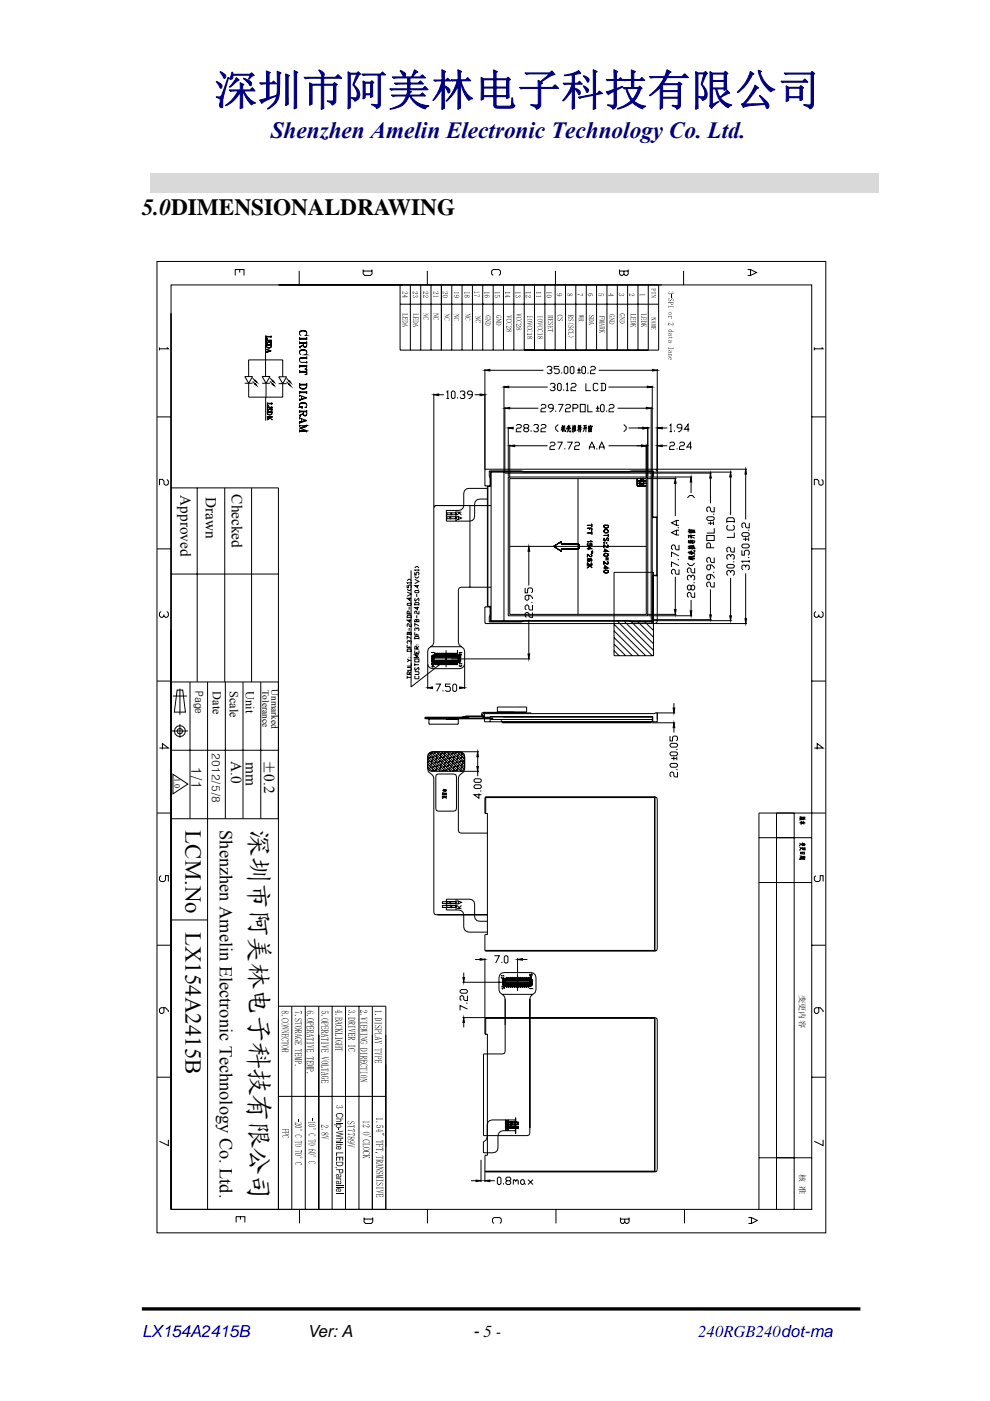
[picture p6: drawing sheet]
<svg xmlns="http://www.w3.org/2000/svg" width="210mm" height="297mm" viewBox="0 0 210 297" stroke-linecap="round" stroke-linejoin="round" font-family="sans-serif">
<defs><g id="words">
<text font-size="9.2" fill="#000080" x="45.5" y="22.3">深圳市阿美林电子科技有限公司</text>
<text font-size="5.6" x="52.9" y="176" transform="rotate(90 52.9 176)">深圳市阿美林电子科技有限公司</text>
<text font-size="4.9" fill="#000080" x="57.4" y="29.3">Shenzhen Amelin Electronic Technology Co. Ltd.</text>
<text font-size="4.9" x="30.1" y="45.7">5.0DIMENSIONALDRAWING</text>
<g font-size="4.8">
<text x="39.4" y="176" transform="rotate(90 39.4 176)">LCM.No</text>
<text x="39.4" y="197.6" transform="rotate(90 39.4 197.6)">LX154A2415B</text>
</g>
<text font-size="3.9" x="46.6" y="176" transform="rotate(90 46.6 176)">Shenzhen Amelin Electronic Technology Co. Ltd.</text>
<g font-size="3.5" fill="#00f">
<text x="30.1" y="283.5">LX154A2415B</text>
<text x="148.1" y="283.5">240RGB240dot-ma</text>
</g>
<g font-size="3.5">
<text x="65.2" y="283.5">Ver: A</text>
<text x="100.4" y="283.5">- 5 -</text>
</g>
<g font-size="3.2">
<text x="38.3" y="105" transform="rotate(90 38.3 105)">Approved</text>
<text x="43.7" y="105.4" transform="rotate(90 43.7 105.4)">Drawn</text>
<text x="49.1" y="104.8" transform="rotate(90 49.1 104.8)">Checked</text>
<text x="49.1" y="161.3" transform="rotate(90 49.1 161.3)">A.0</text>
<text x="52.1" y="161.6" transform="rotate(90 52.1 161.6)">mm</text>
</g>
<text font-size="3.1" x="56" y="161.1" transform="rotate(90 56 161.1)">±0.2</text>
<text font-size="3" x="40.5" y="162.5" transform="rotate(90 40.5 162.5)">1/1</text>
<g font-size="2.6">
<text x="45.1" y="146.5" transform="rotate(90 45.1 146.5)">Date</text>
<text x="48.7" y="146.5" transform="rotate(90 48.7 146.5)">Scale</text>
<text x="52.1" y="146.5" transform="rotate(90 52.1 146.5)">Unit</text>
</g>
<g font-size="2.4">
<text x="41.4" y="146.6" transform="rotate(90 41.4 146.6)">Page</text>
<text x="44.9" y="159.7" transform="rotate(90 44.9 159.7)">2012/5/8</text>
</g>
<g font-size="2">
<text x="55.7" y="146.2" transform="rotate(90 55.7 146.2)">Tolerance</text>
<text x="57.6" y="146.1" transform="rotate(90 57.6 146.1)">Unmarked</text>
</g>
<g font-size="1.7">
<text x="37" y="165" transform="rotate(90 37 165)">1.0</text>
<text x="169.5" y="210.9" transform="rotate(90 169.5 210.9)">变更内容</text>
<text x="169.5" y="248.8" transform="rotate(90 169.5 248.8)">核 准</text>
</g>
</g></defs>
<path d="M31.9 36.8h154.6v4.2h-154.6z" fill="#d9d9d9"/>
<path d="M30.1 277.5h152.4" fill="none" stroke="#000" stroke-width=".71" stroke-linecap="butt"/>
<g fill="none" stroke="#000" stroke-width=".21">
<path d="M33.3 55.4h141.9v206h-141.9zM49.9 58.4v-1.3h1.9v1.3M50.8 57.1v.7M63.5 57.4v3M77 57.1v1l.3 .3h1.3l.3-.3v-1M77 57.5h1.9M90.6 57.4v3M104.6 58.4l-.3-.3v-.6l.3-.4h1.2l.4 .4v.6l-.4 .3M117.8 57.4v3M131.4 57.1v1l.3 .3h.3l.3-.3v-.6M131.4 57.5h1.8M133.2 57.1v1l-.3 .3h-.3l-.3-.3"/>
<path d="M145 57.4v3M158.6 57.1h.6l1.3 .7-1.3 .6h-.6M159.2 57.1v1.3M33.8 73.7v.6M35.4 73.7l.3 .3h-1.9M36.3 60.4h135.9v196h-135.9zM36.3 66.4v190h45.5v-43.1h-22.7M51.9 79.8h1.7l-.9 1.5zM52.7 79.8v-3.5h7.3v3.6M55.6 79.8h1.7l-.9 1.5zM56.3 71.1v8.7M56.5 71.2v.7h.3l-.3-.1"/>
<path d="M56.5 72v.7h.3h-.3M56.5 73v.5a.51 .51 0 0 0 .6 .3 .51 .51 0 0 0 .4-.5v-.3M56.5 73.5l.4 .2h.4l.2-.2M56.5 74v.2M56.5 71.3h1M56.5 71.4h1M56.5 71.2l.1 .1M56.5 71.3h.1M56.5 71.6l.1 .3M56.5 71.7l.1 .2M56.5 71.8l.2 .1M56.5 72.2h1"/>
<path d="M56.5 72.1l.1 .1M56.5 72.5l.1 .2M56.5 73.2h1M56.5 73l.1 .1M56.5 74v.3M56.5 74.5v.3M56.6 71.4h.9M56.6 71.4l-.1 .1M56.6 72.2h.1M56.6 73.2h.9M56.6 73.2l-.1 .1M56.6 74.1l.9 .3-1 .3 .1-.1"/>
<path d="M56.6 72.7l-.1-.1 .2 .1M56.6 73.1h.8M56.7 73.7h.7M56.8 74.2v.4M56.9 72.5h.3zM57.1 72.2v.3v-.2l-.1 .2h.2M57.4 74.4l-.9 .2 .9-.2M57.4 71.4l.1 .1M57.4 72.2h.1M57.4 73.2l.1 .1M57.5 73.2v.1M57.5 72v.7h-.3h.3"/>
<path d="M57.5 71.2v.3v-.1M57.5 71.2v.1M57.5 71.3h-.1M57.5 72.1v.1M57.5 72.1l-.1 .1M57.5 72.5v.2M57.5 72.6l-.1 .1M57.5 73v.1M59.1 60.4h81.3M59.1 79.9h1.7l-.8 1.4zM63.5 70.6a.94 .94 0 0 1 1.6 0M63.5 74.6a.94 .94 0 0 1 1.6 0"/>
<path d="M63.5 71.5v.6M63.5 72.4v.6M63.5 77.3v.6M63.5 78.5v.6M63.5 71.7h1.6M63.5 71.9h1.6M63.5 71.6l.1 .1M63.5 71.6l.2 .1M63.5 72.6h1.6M63.5 72.8h1.6M63.5 72.5l.1 .1M63.5 72.5l.2 .1"/>
<path d="M63.5 77.6h1.6M63.5 77.7h1.6M63.5 77.4l.1 .2M63.5 77.5l.2 .1M63.5 78.7h1.6M63.5 78.9h1.6M63.5 78.6l.1 .1M63.5 78.7h.2M63.6 71.8h1.4M63.6 71.9l-.1 .1M63.6 72.7h1.4M63.6 72.8l-.1 .1"/>
<path d="M63.6 77.6h1.4M63.6 77.7l-.1 .2M63.6 78.8h1.4M63.6 78.9l-.1 .1M63.7 71.9h-.2M63.7 72.8h-.2M63.7 77.7l-.2 .1M63.7 78.9l-.2 .1M63.7 70.3a.9 .9 0 0 1 1.2 0M63.7 74.3a.9 .9 0 0 1 1.2 0M63.8 73.4l-.2 .3M64.3 73.2l-.6 .3v.2"/>
<path d="M64.3 73.3l.3 .2 .4-.1 .1-.1M64.3 73.1l-.8 .4v.2h.3M64.5 73.5h.4M64.9 71.1h.2h-.5l.5-.4a.74 .74 0 0 0-.9-.7 .74 .74 0 0 0-.6 1l.3 .1M64.9 75.1l.2 .1h-.5a.57 .57 0 0 0 .5-.6 .57 .57 0 0 0-.6-.5l-.6 .1a.55 .55 0 0 0-.4 .5 .55 .55 0 0 0 .4 .5M64.9 78.2l.2 .4M65 75.9h-1.3M65.1 72.4v.9l-.3 .4a.61 .61 0 0 1-.5-.9M65.1 75.8h-1.1a.52 .52 0 0 0-.5 .5 .52 .52 0 0 0 .5 .5h1M65.1 75.9h-1.2l-.4 .3M65.1 76.7v.3M65.1 78.3l-.5-.1h.5v1.2h-.5l.5-.1"/>
<path d="M65.1 71.5v.6M65.1 75.6v.6M65.1 76.6v.4M65.1 77.3v.6M65.1 71.6l-.1 .1 .1-.1M65.1 71.9h-.2l.2 .1M65.1 72.5l-.1 .1 .1-.1M65.1 72.8h-.2l.2 .1M65.1 75.6l-.1 .2 .1-.1M65.1 76l-.2-.1 .2 .2M65.1 77.4v.1M65.1 77.8l-.2-.1 .2 .2"/>
<path d="M65.1 79l-.1 .4 .1-.2M65.1 79.3l-.2 .1M84.9 64.5h54.8M87 60.4v13.8M89.2 60.4v13.8M91.4 60.4v13.8M93.6 60.4v13.8M95.8 60.4v13.8M98 60.4v13.8M100.2 60.4v13.8M102.4 60.4v13.8M102.8 78.2v21.4"/>
<path d="M102.8 78.5l1.1-.2v.4zM103.9 78.5h11.4M104.6 60.4v13.8M106.8 60.4v13.8M109 60.4v13.8M111.2 60.4v13.8M113.4 60.4v13.8M115.6 60.4v13.8M116 77.9l.3-.2h.5l.3 .2v.3l-.6 .2M116.8 78.4l.3 .3v.3l-.3 .2h-.5l-.3-.2M117.8 60.4v13.8M118.6 77.7h-1v.5h.7l.3 .2v.6l-.3 .2h-.5l-.2-.2"/>
<path d="M119.1 79v.2M119.7 77.9l.2-.2h.3l.2 .2v1.1l-.2 .2h-.3l-.2-.2zM120 60.4v13.8M120.9 77.9l.3-.2h.3l.2 .2v1.1l-.2 .2h-.3l-.3-.2zM122.1 60.4v13.8M122.4 78.5h.8M122.4 79.1h.8M122.8 77.9v1.1M123.4 77.9l.3-.2h.3l.2 .2v1.1l-.2 .2h-.3l-.3-.2zM124.4 60.4v13.8M124.7 79v.2M125.2 77.9l.3-.2h.5l.3 .2v.3l-.3 .2h-.5l-.3 .3v.5h1.1"/>
<path d="M126.5 60.4v13.8M127 78.5h11.4M128.7 60.4v13.8M130.9 60.4v13.8M133.1 60.4v13.8M135.3 60.4v13.8M137.5 60.4v13.8M138.4 78.3l1 .2-1 .2zM139.4 78.2v21.7M139.7 60.4v13.8h-54.8v-13.8M172.7 73.7v.6M174.3 73.7l.3 .3h-1.9"/>
<path d="M33.3 88.4h3M51.9 81.3h1.7M52.7 81.3v2.9h7.3v-2.9M53.6 80.9l.5 .5M53.6 80.2l.5 .5M54.2 81.3l.3 .5-.5-.3zM54.2 80.6l.3 .5-.4-.3zM55.6 81.3h1.7M56.3 84.2v5M56.4 81.3v2.9M56.7 85.4v.7h.3l-.3-.1M56.7 86.2v.8h.3l-.3-.1"/>
<path d="M56.7 87.2l.1 .6 .5 .2a.55 .55 0 0 0 .4-.8M56.7 87.7l.4 .2 .6-.2M56.7 86.4h1M56.7 87.3h1M56.7 85.5h1M56.7 85.4v.1M56.7 85.5h.1M56.7 85.9v.2M56.7 86.7v.3M56.7 86.8l.1 .2M56.7 86.9l.1 .1M56.7 87.2v.1"/>
<path d="M56.7 87.3h.1M56.7 88.3h1M56.7 88.4h1M56.7 88.2v.4M56.7 88.8v.3M56.7 88.4h.9M56.7 85.6v.1M56.7 86.4v-.1l.1 .1M56.7 86.4v.2M56.7 87.4h.9M56.7 87.4v.1M56.7 88.3h.1"/>
<path d="M56.7 88.4h.1M56.8 86.1l-.1-.1 .1 .1M56.8 85.6h.8M56.8 86.4l-.1 .1M56.8 87.4h.8M56.8 87.8h.7M57 86.7h.4zM57.1 86.7h.2M57.1 88.4l.5 .5M57.2 86.4l.1 .3M57.2 88.6l-.5 .3M57.3 80.9l.5 .5"/>
<path d="M57.3 80.2l.5 .5M57.3 88.6l-.6 .4v-.2M57.6 86.4l.1-.1-.1 .1M57.6 86.4l.1 .1M57.6 88.3h.1M57.6 88.4h.1M57.6 85.6l.1 .1M57.6 86.4l.1 .2M57.6 87.4l.1 .1M57.7 86.2v.8h-.3l.3-.1M57.7 88.9v.1M57.7 85.4v.3"/>
<path d="M57.7 88.2v.4M57.7 88.8v.3M57.7 85.4l-.1 .1M57.7 85.5h-.1M57.7 86.7l-.1 .3M57.7 86.8l-.1 .2M57.7 86.9l-.2 .1M57.7 87.2l-.1 .1M57.7 87.3h-.1M57.7 81.4l.2-.1 .3 .5zM57.7 80.8l.2-.2 .3 .5zM59.1 81.3h1.7"/>
<path d="M60.8 80.9l.5 .6M60.8 80.2l.5 .6M61.3 80.8l.1-.1 .3 .5zM61.4 81.4l.3 .5-.4-.4zM63.5 81.3v.7a.86 .86 0 0 0 1.2 .4 .86 .86 0 0 0 .4-1.1M63.5 82a.94 .94 0 0 0 1.6 0M63.5 83.8v.2M63.5 85.8a.97 .97 0 0 1 1.6 0M63.5 88.6v.2M63.5 90.1v.3M63.5 82.9v.6M63.5 83.7v.4"/>
<path d="M63.5 84.5v.5M63.5 87v.5M63.5 88.5v.4M63.5 89.3v.5M63.5 90v.5M63.5 91.1v.6l.1-.3M63.5 81.5h1.6M63.5 81.6h1.6M63.5 81.3l.1 .2M63.5 81.4l.2 .1M63.5 83.1h1.6M63.5 83.2h1.6"/>
<path d="M63.5 83l.1 .1M63.5 83l.2 .1M63.5 84.6l.1 .1M63.5 84.6l.2 .1M63.5 87.2h1.6M63.5 87.3h1.6M63.5 87l.1 .2M63.5 87.1l.2 .1M63.5 89.4l.1 .1M63.5 89.5h.2M63.5 91.4h1.6M63.5 91.1l.1 .2"/>
<path d="M63.5 91.2l.2 .1M63.6 86.2l.5 .1M63.6 90.3h1.5l-1.6 .5 1.6 .5h-1.6M63.6 81.6h1.4M63.6 81.6l-.1 .2M63.6 83.2h1.4M63.6 83.2l-.1 .2M63.6 83.8l1.5 .5-1.6 .6 1.4-.6M63.6 87.2h1.4M63.6 87.3l-.1 .2M63.6 88.6l1.5 .6-1.6 .5M63.6 91.4h1.4"/>
<path d="M63.7 81.6l-.2 .1M63.7 83.2l-.2 .1M63.7 84.8l-.2 .1M63.7 86.4h.4v.2M63.7 87.3l-.2 .1M63.7 89.6l-.2 .1M63.7 91.4l-.2 .1M63.7 82.3l.4 .1 .8-.1M63.7 85.5l.6-.1 .6 .1M63.8 88l-.2 .2M64 84v.6M64 88.8v.7"/>
<path d="M64 86.4l.1 .1M64.1 86.1v.6M64.1 86.1v.2M64.1 86.2l-.1 .1M64.3 87.8l-.6 .3v.2M64.3 87.8l.3 .3h.3l.2-.3M64.3 87.6l-.8 .5v.1l.3 .1M64.5 88.1h.4M64.9 86.4h.2h-.5a.55 .55 0 0 0 .5-.6 .55 .55 0 0 0-.6-.5 .72 .72 0 0 0-.8 .2 .72 .72 0 0 0-.1 .9h.5M64.9 84.3l-1.4 .4M64.9 89.1l-1.4 .4M64.9 89.2l-1.4 .4"/>
<path d="M65.1 87v.8l-.3 .4a.6 .6 0 0 1-.5-.9M65.1 82.9v.6M65.1 90v.4l-1.4 .4M65.1 91.3v.4l-.1-.3 .1 .1M65.1 81.3v.1M65.1 81.7l-.2-.1 .2 .2M65.1 83l-.1 .1 .1-.1M65.1 83.3l-.2-.1 .2 .2M65.1 87l-.1 .2 .1-.1M65.1 87.4l-.2-.1 .2 .2M65.1 90.3l-1.4 .5M65.1 90.1l-.1 .2"/>
<path d="M92 83.4v24.2M92 83.7l1-.2v.4zM93 83.7h1.1M94.7 83.2l.3-.3v1.6M94.7 84.5h.5M96 82.9h.3l.2 .3v1l-.2 .3h-.3l-.3-.3v-1zM97 84.2v.3M97.6 83.2l.2-.3h.6l.2 .5-.2 .3h-.3M98.4 83.7l.2 .2v.3l-.2 .3h-.6l-.2-.3M100.2 83.7h-.8l-.3-.3v-.2l.3-.3h.5l.3 .3v.7l-.5 .6h-.3M100.7 83.7h1.1M101.8 83.5l1 .2-1 .2z"/>
<path d="M106.9 81.8v18.2M106.9 82.1l1-.2v.3zM107.1 86.3v13.9M107.1 86.6l1-.2v.3zM107.8 90.7l1-.1v.3zM107.8 90.5v10.5M107.9 82.1h8.3M108.1 94.3v7.1M108.1 94.5l1.1-.1v.3zM108.1 86.6h6.1M108.8 90.7h.2M109.2 94.5h6.9"/>
<path d="M109.5 90.2l.3-.2h.5l.3 .2v.3l-.3 .3h-.5l-.3 .2v.5h1.1M111.4 90.8l-.3-.3v-.3l.3-.2h.5l.2 .2v.3l-.2 .3h-.5l-.3 .2v.3l.3 .2h.5l.2-.2v-.3l-.2-.2M112.6 91.3v.2M113.2 90.2l.2-.2h.6l.2 .2v.3l-.2 .3h-.3M114 90.8l.2 .2-.2 .5h-.6l-.2-.2M114.7 86l.3-.3h.5l.3 .3v.3l-.3 .3h-.5l-.3 .2v.5h1.1M114.7 90.2l.3-.2h.5l.3 .2v.3l-.3 .3h-.5l-.3 .2v.5h1.1M116.6 94l.3-.3h.5l.3 .3v.3l-.3 .2h-.5l-.3 .3v.5h1.1M116.7 81.5l.2-.2h.6l.2 .2v.3l-.2 .3h-.3M117.3 86.6h-.7l-.3-.3v-.3l.3-.3h.5l.2 .3v.8l-.5 .5h-.2M117.5 82.1l.2 .2v.3l-.2 .2h-.6l-.2-.2M117.9 87.1v.2"/>
<path d="M118.2 93.7h1.1l-.8 1.6M118.3 81.5l.2-.2h.3l.2 .2v1.1l-.2 .2h-.3l-.2-.2zM118.4 85.7h1l-.8 1.6M118.4 90l-.5 .5v.5l.5 .5M119.3 90.6l-.3 .7M119.3 90.7l.1 .3M119.3 90.1v1.5M119.5 90.6h-.5M119.5 82.6v.2M119.5 90.2l-.1 1.4M119.8 90.3v1.2h.2v-.3M119.8 90.3h-.3"/>
<path d="M119.8 95v.3M120 86l.2-.3h.5l.3 .3v.3l-.3 .3h-.5l-.2 .2v.5h1M120.1 81.5l.2-.2v1.5M120.1 82.8h.5M120.3 90.6l-.2 .5M120.3 93.7h1.1l-.8 1.6M120.5 90.9l-.1 .6-.2 .1M120.6 90.1v.5M120.7 90.9v.6l.4 .1-.1-.4M120.7 91h-.2M120.9 90.6h-.5M121 90.3l-.8 .1"/>
<path d="M121 90.7l-.8 .1M121 90.7l-.1 .3M121.1 81.5l.3-.2h.5l.3 .2v.3l-.3 .3h-.5l-.3 .2v.5h1.1M121.5 90.1v1.5l-.1-.3M121.5 86.6h.8l.3-.3v-.3l-.3-.3h-.8v1.6M121.7 90.8l-.4 .2M121.7 90.5l-.4 .1M121.8 90.5v1.1M121.9 90.1l-.2 .6M121.9 94l.2-.3h.6l.2 .3-.2 .5h-.6l-.2 .3v.5h1M122 90.1l.1 .3M122 90.5v.9"/>
<path d="M122.2 90.8h-.4M122.2 91l-.4 .1M122.2 90.5l-.4 .1M122.2 91.3l-.4 .1M122.8 90.1v.5M122.8 90.9v.7M122.9 90.4l-.4 .9M123.1 91v.6l-.1-.1M123.1 91h.1M123.1 85.7h1v1.6h-1zM123.1 90.1l-.1 .4M123.2 90.8h-.3"/>
<path d="M123.3 90.8l-.2 .2M123.3 90.3l-.8 .1M123.4 90.6l-.9 .1M123.4 91.1h-.6M124 90.2v.7l-.3 .6M124.3 81.3v1.5h1M124.3 90.2v1.4M124.4 90.2l-.7 .1M124.5 90.7l-.9 .1M124.7 85.7v1.6h1M124.8 90.4l.8-.1-.1 .3M124.9 90.3l-.1 .4"/>
<path d="M124.9 90.8v.9M125 95.3v-.5l.5-1.1 .6 1.1v.5M125 94.8h1.1M125.1 91.2l.2 .2M125.1 90.1l.1 .2M125.1 90.4l-.4 .4M125.2 90.6l-.1 .2M125.2 90.9l-.3 .4M125.3 90.4l.3 .3M125.4 91h-.3M125.4 91l-.4 .5M125.4 91.5h-.5"/>
<path d="M125.5 90.7l-.1 .9M125.5 90.8l-.6 .1M126.4 87.2h.7M126.4 86.6h.7M126.6 95v.3M126.8 86v1M126.9 81.5l-.3-.2h-.5l-.3 .2v1.1l.3 .2h.5l.3-.2M127.1 95.3v-.5l.5-1.1 .5 1.1v.5M127.1 94.8h1M127.4 86l.2-.3h.3l.2 .3v1.1l-.2 .2h-.3l-.2-.2zM127.4 81.3h.8l.2 .2v1.1l-.2 .2h-.8M127.7 81.3v1.5"/>
<path d="M128.7 87.1v.2M129.1 82.1h8.2M129.1 94.5h7M129.2 86l.3-.3h.5l.2 .3v.3l-.2 .3h-.5l-.3 .2v.5h1M131 86.6h6.1M132.3 90l.5 .5v.5l-.5 .5M133.3 90.7h3.1M136.1 94.4l1 .1-1 .2zM136.4 90.6l1 .1-1 .2zM137.1 94.3v7.1M137.1 86.4l1 .2-1 .1zM137.3 81.9l1 .2-1 .1z"/>
<path d="M137.4 90.5v10.5M138.1 86.3v13.9M138.3 81.8l.1 50h-4.4l-.6-.2M138.4 99.9h-4.4l-.6 .2-29.3-.2v3.2h-.6v25.5h.6v3.2h6.4l.6-.2M139 99.5h19.4M139.4 90.7l1.1-.1v.3zM139.4 94.5l1.1-.1v.3zM140.5 90.7h1M140.5 94.5h1M142 94l.3-.3h.5l.3 .3-.3 .5h-.5l-.3 .3v.5h1.1M142 90.2l.3-.2v1.5M142 91.5h.6"/>
<path d="M143.1 91.3v.2M143.6 95v.3M144.1 94l.3-.3h.5l.3 .3v.3l-.3 .2h-.5l-.3 .3v.5h1.1M144.6 90.7h-.8l-.2-.2v-.3l.2-.2h.6l.2 .2v.8l-.5 .5h-.3M146.2 91h-1l.7-1v1.5M146.7 94.8h-1l.8-1.1v1.6M158.2 99.5l.1 1h-.3zM172.1 88.4h3.1M33.3 116.4h3M35.4 101.6l.3 .4v.6l-.3 .3h-.3l-.3-.3v-.6l-.3-.4h-.7v1.3M36.3 103.4h22.8v153M41.8 103.4v41.2"/>
<path d="M47.7 103.4v41.2M53.4 103.4v41.2M92.2 107.2h12M92.5 107.2l-.3 .1-.2 .4v28.5l-.2 .6-.4 .3M94.7 108.7h2M94.7 109.5l2 .1M95.4 109.7h.2l-.1 .2zM95.6 108.8h.2v.2h-.2zM96.7 109.1l-2 .1M96.7 110h-2M96.7 108.2v2.3M96.9 109.5l1 .3-1 .4"/>
<path d="M96.9 108.6h1M97.2 109.5v.7M97.4 108.6l-.5 .6M97.4 108.7l.5 .5M99.7 107.2v17.3M103.4 103v25.7M103.4 103.5h-4l-.5 .2-.4 .4-.1 .5v2.6l-.2 .5-.3 .4-.6 .1h-2.6l.1 .7-.1 .2 .1 .7-.1 .7h4.9l.6-.1 .3-.4 .2-.5 .1-3.1 .4-.4 .5-.2h1.7M106.9 100.1v31.5M107.1 100.3h31v31.1M107.8 101.1h29.6v29.5h-29.6zM108.1 101.5h29v28.8h-29zM108.1 115.8h29"/>
<path d="M112.2 116.9v7.2M112.2 115.8l.2 1.1h-.4zM117.4 115.8l1.7-1v.5h3.7v1.1h-3.7v.5zM122.6 101.5v28.8M124.6 112h1v.5l-.1-.5zM124.6 113h.9zM124.6 114.8h.9l-.1-.2 .2 .3zM124.6 117.5l.7 .6 .3-.2-.2-.4 .1 .4-.2 .1-.7-.5v.6v-.6M124.6 119.3l.7 .6 .3-.2-.2-.4 .1 .4-.2 .1-.7-.5v.6v-.6M124.6 119.7l1 .1zM124.6 115.4l.1 .2zM124.7 115.5h.1"/>
<path d="M124.6 115.5l.3 .2 .3-.2M124.6 118.8l.3 .2 .2-.2M124.7 115.1l-.1 .2M124.8 115.7l-.2-.2 .1-.4-.1 .5 .3 .1h.2l.1-.5 .3 .1 .1 .4v-.5l-.5-.1 .1 .4-.2 .2M124.8 115.9l.6 .4-.8 .1h1l-.8-.6v.7l.1-.6M124.8 118.5l-.2 .2 .2 .3M124.9 118.5l.2 .2M124.9 118.5l.2 .2-.2 .3M124.9 119.8l.7 .6-.6-.6M125.1 112v.3v-.3M125.1 118.5l.1 .3-.1 .2h-.4l-.1-.2a.54 .54 0 0 1 .5-.4 .54 .54 0 0 1 .5 .4l-.2 .2 .1-.1M125.1 119.9l-.5 .5 .5-.4"/>
<path d="M125.4 116.8l.2 .2 .1-.1h-.2M125.4 117.2l.2 .1 .1-.1h-.2M125.5 118.6v.4M125.5 111.4h-.9h.9M125.5 111.1l.1 .6zM125.5 112.7l.1 .6zM125.5 118.6l-.6-.1-.3 .2M125.6 116.9v.1M125.6 117.2v.1M125.7 116.9h.1M125.7 117.2h.1M128.1 115.1h.1z"/>
<path d="M128.1 111.3h.9v.3a.53 .53 0 0 1-.4 .4 .53 .53 0 0 1-.5-.3zM128.1 115.5l.7 .6 .2-.1v-.4l-.2-.1 .2 .4-.2 .1-.7-.5v.6v-.6M128.1 119l.7 .6 .2-.2-.2-.3h.2v.4l-.3 .1zM128.1 119v.7v-.6M128.2 115.1h.1M128.1 117.5a.49 .49 0 0 1 .6-.2 .49 .49 0 0 1 .3 .5 .49 .49 0 0 1-.6 .2 .49 .49 0 0 1-.3-.5zM128.1 111.4a.47 .47 0 0 0 .3 .6 .47 .47 0 0 0 .6-.3v-.3M128.1 117.5l.3-.1 .6 .1M128.1 117.8l.4 .1 .5-.1M128.2 112.5l.5-.2 .3 .3-.1 .3-.3 .1-.3-.1zM128.2 117.5v.3M128.2 112.4a.49 .49 0 0 1 .6-.1 .49 .49 0 0 1 .2 .5l-.2 .2-.6-.1-.1-.2z"/>
<path d="M128.2 114v.6h.2l.3-.5h.3l-.1 .6a.3 .3 0 0 0 .1-.4 .3 .3 0 0 0-.3-.2l-.2 .5-.3 .1-.1-.4zM128.3 116.4l.6 .5h-.8h.9l-.7-.5v.7l.1-.7M128.3 120l.6 .4h-.8h.9l-.7-.5v.7l.1-.6M128.6 115.1h.1zM128.7 115.1h.1M128.7 118.5h-.2h.2l-.1 .2 .2-.2 .1 .2-.1-.2h.2h-.2l.1-.2-.1 .2-.2-.2 .2 .2M128.8 118.5h.1M128.8 118.5h-.1M128.9 117.5v.3M129 113.5h-.9h.9M129 113.2v.6zM135.2 102.5v.5h1.9"/>
<path d="M135.2 101.5v1M135.2 102h1.9M135.2 102.5h1.9M135.7 102.5v.4l.2 .1 .2-.1v-.3M135.7 101.4h.8l-.1 .6-.3-.2v-.4M135.7 102.6h.8M136.1 102.4v.1h-.4v-.4l.7-.1 .1 .5M136.1 101.6l-.4 .4M136.5 102.5l-.1 .5-.3-.1M137.2 101.5h6.3M137.5 101.1h9.3M138.2 100.3h12.8"/>
<path d="M138.3 100.1h-34.1v31.5h34.1M138.4 109.7h.9v12.3h-.9M138.5 100.1h16.7M139.4 109.6h-.9v-8.2l.1-1.6h-4.6l-.7 .2h-22.1l-.7-.2h-6.7l.1 3.2h-1.1l.1-3.5h36l.4 .2 .1 .3v31.7l-.1 .3-.4 .2h-35.8l-.3-.2M143.2 101.5l.2 1h-.4zM143.2 102.5v6.9M143.5 110.3v1.1M143.5 112.4v1M143.7 118.7h.3M143.7 111.9h.3M144 119.9l-1.6-.7v1M144 117.9l-1.6-.8v1"/>
<path d="M144 115.5v1.1h-.5l-.3-.3v-.5l-.2-.3h-.3l-.3 .3v.5l.3 .3M144 112.4h-.5l-1.1 .5 1.1 .5h.5M144 110.3h-.5l-1.1 .5 1.1 .6h.5M145.8 119.4l.5 .5h.5l.5-.5M145.8 105.6l.5-.5h.5l.5 .5M145.9 115.9l.6 .2 .4 .4M145.9 117.2h.5M145.9 116.3h1.5l-.3 .1M145.9 114.7l.4 .1M145.9 115h.4M145.9 118.5h1.5M146 113.4v.7"/>
<path d="M146 118.2l1.4 .2M146 113.8h.7l.6 .4M146 113.5h1.4M146 113h.5M146.1 112.2l.2 .1M146.1 114.5l.1 .8M146.1 118l.1 .2M146.1 116.8l.1 .7M146.1 112.2l.1 .8M146.1 112.6l-.2 .1M146.2 115.7l-.2 .1M146.2 114.9l.9 .4"/>
<path d="M146.3 116h1.1M146.3 112.7l.3 .4M146.3 116.1l.1 .4M146.3 115.6l.1 .4M146.3 115.8h.9M146.3 118.3l.1 .4M146.4 116.9l.1 .5M146.4 112.6l.2 .1M146.4 118.5l.7 .3M146.4 114.4l.1 .9M146.5 117.5l.4 .1M146.5 116.8l.3 .1"/>
<path d="M146.5 113.3l.1 .9M146.6 101.1l.1 1.1h-.3zM146.6 116.8v.8M146.6 115.6v.4M146.6 112.4h.8M146.6 112.2l-.3 .4M146.6 102.2v2.3M146.6 114.5l.2 .2M146.6 112.4l.1 .5M146.6 114.6v.3M146.6 112.9h.9M146.7 112.6l.4 .3"/>
<path d="M146.7 115h.7M146.8 117.3h.4l.2 .3M146.8 112.4l.5 .4M146.8 118.4l-.3 .1M146.8 114.7h.6l-.1 .2M146.8 117.1v.2M146.8 112.4l.1 .3M146.8 115.6l.1 .4M146.9 114.4v.6M147 117.8h.3v.2h-1.3M147 116.8l.4-.1v.3l-.6 .1M147.1 115.5l.1 .5"/>
<path d="M147.2 112.6l-.2 .1M147.3 112.4l.1 .5M149.9 113.5h1.6v1.1h-1.6zM149.9 109.8l.3-.2h1l.3 .2v.3l-.3 .2h-1l-.3-.2zM150.2 110.9h1M150.7 119.8v.7l-.2 .3h-.3l-.3-.3v-.5l.3-.2h.8l.5 .5v.2M150.7 116.1v-.7l-.2-.3h-.3l-.3 .3v.7h1.6M150.7 100.3l.2 1.1h-.4zM150.7 101.4v5.3M150.7 110.6v.7M151.2 109h.3M151.3 110.6v.7"/>
<path d="M151.5 118.2v1.1h-.5l-.3-.3v-.5l-.2-.3h-.3l-.3 .3v.5l.3 .3M151.5 112v1h-1.6M151.5 107.5v1h-.5l-.3-.3v-.5l-.2-.2h-.3l-.3 .2v.5l.3 .3M154.2 119.9l.2-.2h1.1l.2 .2v.3l-.2 .2h-1.1l-.2-.2zM154.2 110.8v-.8l.2-.2h1.1l.2 .2v.8M154.2 110.6h1.5M154.4 111.4l-.2 .2v.5l.2 .3h1.1l.2-.3v-.5l-.2-.2M155 118.1l-.3-.5h-.3l-.2 .3v.5l.2 .2M155 117.9l.2-.3h.3l.2 .3v.5l-.2 .2M155 100.1l.1 1h-.3zM155 101.1v8.1M155.5 119.1h.2"/>
<path d="M155.7 116v1.1h-.5l-.2-.3v-.5l-.3-.3h-.3l-.2 .3v.5l.2 .3M155.7 112.9v1h-1.5M157.4 116.7v1h.5v-.8l.2-.2h.5l.3 .2v.6l-.3 .2M157.6 115.4h1l.3 .2v.3l-.3 .3h-1l-.2-.3v-.3zM157.6 112.9h1l.3 .3v.3l-.3 .2h-1l-.2-.2v-.3zM157.6 114.3h1M158.1 113.9v.8M158.2 100.5v9.6M158.6 118.2h.3M158.6 112.4h.3M158.8 113.9v.8M158.9 119h-1.5l.2 .3"/>
<path d="M158.9 110.9v1h-.5l-.3-.2v-.6l-.2-.2h-.3l-.2 .2v.6l.2 .2M158.9 118.8v.5M172.1 116.4h3.1M174.3 101.6l.3 .4v.6l-.3 .3h-.3l-.3-.3v-.6l-.4-.4h-.6v1.3M34.2 129.6l-.4 .4v.6l.4 .3h.3l.3-.3M35.4 129.6l.3 .4v.6l-.3 .3h-.3l-.3-.3v-.3M36.3 121.7h22.8M86.4 138.2l.1-.6h.6l.1 .2v.4M86.4 136.7v.6h.8M86.4 131.1l.1-.6h.6l.1 .1v.5M86.4 125.5l.8 .4-.8 .5M86.4 124.9l.3 .3h.3l.2-.3"/>
<path d="M86.4 124v.6h.3l.1-.6 .4 .2-.1 .4M86.4 123.1l.3-.3h.3l.2 .3M86.4 139.7l.4 .3M86.4 138.1h.8M86.4 134.5h.8M86.4 130.9h.8M86.5 127.9h.6l.1 .3-.1 .2h-.6l-.1-.2zM86.7 139.4h.1M86.8 136.1l-.1-.3h-.2l-.1 .2 .1 .4M86.8 136l.2-.2 .2 .2-.1 .4M86.8 134.5v-.3l.3-.2 .1 .2v.4M86.8 134.2l-.1-.2-.3 .2v.4"/>
<path d="M86.8 130.2v-.5l-.3-.1-.1 .6h.8M86.8 128.7v.6M86.8 133.1v.6M86.8 137v.3M87 131.4v.5l-.6-.4h.8M87 126.7v.6l-.6-.4h.8M87 139.4h.1M87.1 127.6h.1M87.2 120.9v24.7l6.3-4.9M87.2 135.4l-.8-.5v.7M87.2 132.2v.6l-.4-.1-.1-.5-.3 .2 .1 .4M87.2 123.6h-.8l.1 .1"/>
<path d="M87.2 123.4v.3M88 139.7h.9v.6h-.9zM88 137.9v.6h.9v-.6M88 135.6l.1-.7h.6l.2 .7M88 134v.6h.9M88 128.4l.1-.6h.6l.2 .6M88 122.8l.9 .5-.9 .4M88 122.2l.3 .3h.3l.3-.3M88 121.3v.6h.3l.1-.6h.3l.2 .2-.2 .4M88 120.4l.3-.3h.3l.3 .3M88 135.4h.9M88 131.8h.9"/>
<path d="M88 128.2h.9M88.1 125.2h.6l.2 .3-.2 .2h-.6l-.1-.2zM88.1 126.9l-.1 .1 .1 .4 .6-.5 .2 .1-.2 .4M88.3 136.7h.1M88.4 137.6v-.4l-.3-.2-.1 .6h.9M88.4 133.4l-.1-.3h-.2l-.1 .2 .1 .4M88.4 133.3l.3-.2 .2 .2-.2 .4M88.4 131.8v-.3l.3-.1 .2 .5M88.4 131.5l-.1-.1-.3 .1v.4M88.4 125.9v.7M88.4 130.5v.6M88.4 134.3v.3"/>
<path d="M88.4 138.2v.3M88.6 128.7v.6l-.6-.5h.9M88.6 124v.6l-.6-.4h.9M88.6 136.7h.1M88.7 124.9h.2M88.9 138.8h-.9l.6 .3-.6 .3h.9M88.9 132.7l-.9-.5v.6M88.9 129.6v.6l-.5-.2-.1-.4-.3 .1 .1 .5M88.9 120.9h-.9l.1 .1M88.9 120.7v.3M88.9 137l-.5 .5M91.4 137.1l-.5 .4-.2 .6v2.6l.1 .5 .4 .4 .5 .2h5.8l.5-.2 .4-.4 .2-.5v-2.6l-.2-.6-.5-.4"/>
<path d="M91.4 137.1h6.5M91.5 139.1v.5h.5M91.5 139.2h.2M91.5 138.3v.1M91.5 139.1l.2 .1M91.6 139.2v.9M91.6 139.2h.2M91.6 139.2h.1M91.6 140h.1M91.6 139.5l.3 .1M91.6 139.4h.1M91.6 139.3h.1"/>
<path d="M91.6 139.8h.1M91.7 139.5l.3 .1M91.7 139.2v1M91.7 138.9l-.2 .2M91.7 138.9l.1 .2M91.8 139.1h5.7M91.8 139.1l-.1 .1M91.8 139.8h.2h-.5v.5M91.8 139.2v1M91.8 139.2h-.1M91.9 138.3h-.4M92 139.3v.3"/>
<path d="M92 139.8v.3M92 139.6v.2M92 139.8h-.4M92 139.3h.1M92 139.3h5.2M92 139.3v.8M92 139.3v-.2l-.2 .2h.2M92.2 139.3v-.8h.2v.8M92.2 139.1h.1M92.2 139h-.2M92.4 138.6h-.2v.5M92.6 139.3v-.8h.3v.8"/>
<path d="M92.6 139.1v-.5h.2v.5M93 139.3v-.8h.3v.8M93.1 139.1h.1M93.1 139.1v-.5h.1v.5M93.5 139.3v-.8h.2v.8M93.5 139.1v-.5h.1v.5M93.9 139.3v-.8h.2v.8M94.1 139.1v-.5h-.2v.5M94.1 139.1h.1M94.3 139.3v-.8h.2v.8M94.3 138.9h1M94.5 139.1v-.5h-.2v.5"/>
<path d="M94.5 139.1h.1M94.6 137.9v3.6M94.7 139.3v-.8h.2v.8M94.9 138.6h-.2v.5h.2v-.2M95.1 139.3v-.8h.3v.8M95.1 138.9v.2M95.1 138.6h.2v.3M95.3 138.9v.2M95.3 139.1h.1M95.5 139.3v-.8h.3v.8M95.6 139.1h.1M95.6 139.1v-.5h.1v.5"/>
<path d="M95.6 139h-3.2M96 139.3v-.8h.2v.8M96 139.1h.1M96 139.1v-.5h.1v.5M96 139h-.3M96.4 139.3v-.8h.2v.8M96.4 138.6h.2v.5M96.4 139h-.3M96.9 139.1h.1M96.9 139.1v-.5h.1v.5M96.9 139h-.3M97 137.8v1.5"/>
<path d="M97 138.5h-.2v.8M97.2 139.3v.8h-5.2M97.2 139.3h.1M97.2 139.3l.1-.2 .1 .2h-.1M97.2 139.3h-5.2M97.3 139.8h.4v.5M97.3 139.8h.3M97.3 139.3v.3M97.3 139.8v.3M97.3 139.6v.2M97.3 138.9v.2h-5.3v-.2M97.3 139h-.3"/>
<path d="M97.3 139.8h.1M97.4 139.2h.3M97.4 139.2h.2M97.4 138.3v.1M97.4 139.2v1M97.5 138.9h-5.8M97.5 138.9l-.1 .2 .2 .1M97.5 138.9l.2 .2M97.6 139.4h.1M97.6 139.3h.1M97.6 140h.1M97.6 139.2l.1 .1"/>
<path d="M97.6 139.2v.6M97.6 139.2v1M97.6 139.5l.1 .1M97.6 139.5l-.3 .1M97.7 139.2h.1M97.7 139.3h-.1M97.7 139.8h-.1M97.7 139.2v1M97.7 139.1v.5h-.4M97.7 139.1l-.1 .1M97.8 138.3h-.4M97.8 138.6v.3l-.2-.3h-.2v.3"/>
<path d="M104.2 124.5h-6.4l-.4 .2-.2 .4v11.1l.2 .6 .5 .3M111.4 124.7v1h.5v-.8l.3-.2h.5l.2 .2v.5l-.2 .3M112 138.6h.4l-.2 1.1zM112.2 131.4v7.2M112.2 126.2v.8l-.3 .3h-.2l-.3-.3v-.6l.3-.2h.7l.5 .5v.3M112.4 139.7h-20.8M112.7 127.8h.2M112.9 129.9v1h-.5l-.2-.3v-.5l-.3-.2-.5 .2v.5l.3 .3M112.9 128.3v1h-.5l-.2-.2v-.6l-.3-.2h-.2l-.3 .2v.6l.3 .2M128.1 121a.49 .49 0 0 1 .6-.2 .49 .49 0 0 1 .3 .6 .58 .58 0 0 1-.9-.3zM128.1 121l.4-.1 .5 .1M128.1 121.3l.4 .2 .5-.2"/>
<path d="M128.2 121v.4M128.9 121v.4M130.2 121.3h8.4v17.7h-8.4zM130.2 132.4l6.7 6.6M130.2 133.8l5.3 5.2M130.2 135.2l3.9 3.8M130.2 136.6l2.5 2.4M130.2 138l1.1 1M131 131.8l7.3 7.2M132.4 131.8l6.2 6.1M133.8 131.8l4.8 4.7M135.2 131.8l3.4 3.3"/>
<path d="M136.7 131.8l1.9 1.9M137.2 130.3h6.3M137.5 130.6h9.3M138.1 131.8l.5 .5M138.2 131.4h12.8M138.5 131.6h16.7M138.6 131.9h-4.6l-.7-.2h-22.1l-.7 .2h-6.7l.1-3.2h-1.1v3.3M139 132.2h19.4M139.4 122.1h-.9v8.3l.1 .5M143 129.2h.4l-.2 1.1zM143.2 122.3v6.9M144 120.7v1.1h-.5l-.3-.3v-.5l-.2-.3h-.3l-.3 .3v.5l.3 .3"/>
<path d="M146.4 129.5h.3l-.1 1.1zM146.6 124.3l.2-.2h.3l.2 .2v.5l-.2 .3h-.3l-.2-.3v-.5l-.3-.2h-.3l-.2 .2v.5l.2 .3h.3l.3-.3M146.6 122.5v-.3l-.3-.2h-.3l-.2 .2v.6l.2 .2M146.6 122.2l.2-.2h.3l.2 .2v.6l-.2 .2M146.6 127.2v2.3M147.1 123.5h.2M147.3 125.6v1h-.5l-.2-.2v-.5l-.3-.3h-.3l-.2 .3v.5l.2 .2M147.3 120.4v1.1h-.5l-.2-.3v-.5l-.3-.3h-.3l-.2 .3v.5l.2 .3M150.5 130.4h.4l-.2 1zM150.7 121.9v.7l-.2 .3h-.3l-.3-.3v-.5l.3-.2h.8l.5 .5v.2M150.7 125v5.4M151.2 121.3h.3"/>
<path d="M151.5 123.4v1.1h-.5l-.3-.3v-.5l-.2-.3h-.3l-.3 .3v.5l.3 .3M154.8 130.6h.3l-.1 1zM155 121.5v-.3l-.3-.3h-.3l-.2 .3v.5l.2 .3M155 121.2l.2-.3h.3l.2 .3v.5l-.2 .3M155 122.5v8.1M158 131.2h.3l-.1 1zM158.1 120.3v-.3l-.2-.2h-.3l-.2 .2v.6l.2 .2M158.1 120l.3-.2 .5 .2v.6l-.3 .2M158.2 121.6v9.6M173 129.6l-.3 .4v.6l.3 .3h.3l.4-.3M174.3 129.6l.3 .4v.6l-.3 .3h-.3l-.3-.3v-.3M33.3 144.4h3"/>
<path d="M33.8 158.6h1.9l-1.2-1v1.3M36.3 159.1h22.8M36.3 144.6h22.8M36.3 155h3.6M36.7 147.6h2.9M37.6 146.3h1.2l.5 4.7h-2.3zM37.7 154.6l.5-.2 .4 .2 .2 .4-.2 .4-.4 .2-.5-.2-.1-.4zM38.2 146v5.6M38.2 153.5v2.9M40.3 144.6v29M44 144.6v111.8M47.8 144.6v29"/>
<path d="M51.5 144.6v29M55.3 144.6v29M86.4 141.5h.7l.1 .2-.1 .4h-.7M86.4 143.3v.6M86.4 143.6h.8M86.8 143v-.4l-.3-.2-.1 .6h.8M87.2 140.6v.6h-.8M87.2 140h-.4l-.4 .3M87.2 142.4l-.4 .5M88 142.4h.7l.2 .2-.2 .4h-.7M88 140.6v.6M88 140.9h.9"/>
<path d="M88.1 143.3l-.1 .2 .1 .4h.6l.2-.1-.2-.5M88.1 141.5l-.1 .2 .1 .4 .6-.6 .2 .2-.2 .4M90.2 152.3h14.3v.1h-14.3v-.3h9.2v.2M90.7 140.8v5.3M90.7 145.8l1-.2v.4zM90.8 160l3.6 3.5M90.9 159.8h.1M91 152.4v1.1h6.2v-1.1M91.1 159.6l3.9 3.9M91.4 159.4l4.1 4.1M91.5 140.1l.3 .1M91.5 140.3l.2 .1"/>
<path d="M91.5 141.4h.5l-.3-.3v.4M91.6 140.1v.1M91.6 140.1h.1M91.6 140.1h-.1M91.7 140.1h.1M91.7 140.1l.1 .1M91.7 140.2l.1 .1M91.7 140l-.1 .1M91.7 140.2l-.2 .1M91.7 140.4h5.8M91.7 145.8h.2M91.8 159.5l-.7 .7"/>
<path d="M91.8 140.3h5.7M91.8 140.3l-.1 .1M91.8 140.1l.2 .2M91.9 159.4l4.2 4.1M91.9 140.6v.3l-.4-.3v.3M92 140.3v.1M92 140.1h.1M92 140.1h-.2M92 140.1h5.2M92 140.1v.2M92.2 140.1v.8h.2v-.8M92.2 140.2v.5h.2"/>
<path d="M92.2 140.3h-.2M92.4 140.3h3.2M92.4 145h1l-.8 1.6M92.4 159.4l-.5 .5M92.5 159.4l4.2 4.1M92.6 140.1v.8h.3v-.8M92.8 140.3v.4h-.2M92.8 140.2v.1M93 159.4l-.3 .2M93 159.4l4.2 4.1M93 140.1v.8h.3v-.8M93.1 140.2v.5h.1v-.4"/>
<path d="M93.2 159.8l-.7 .7M93.2 140.2v.1M93.4 140.6l.9-.5-.7 .7zM93.5 140.1v.8h.2v-.8M93.5 140.2v.5M93.6 159.4l4.2 4.1M93.6 140.2v.1M93.6 140.3v.4h-.1M93.9 140.1v.8h.2v-.8M93.9 140.2v.1M94 159.5l-.7 .7M94 146.3v.3"/>
<path d="M94.1 140.2v.5h-.2v-.4M94.1 159.4l4.1 4M94.3 140.1v.8h.2v-.8M94.3 140.2v.1M94.5 140.2v.5h-.2v-.4M94.6 159.4l-.5 .5M94.7 159.4l3.7 3.7M94.7 140.1v.8h.2v-.8M94.7 140.3v.4h.2M94.7 140.2v.1M95.1 140.1v.8h.3v-.8M95.1 140.3h.1"/>
<path d="M95.2 159.4l-.3 .2M95.3 159.4l3.3 3.3M95.3 140.2v.5h-.2M95.4 159.8l-.7 .7M95.5 145h-1v.5h.8l.2 .3v.5l-.2 .3h-.6l-.2-.3M95.5 140.1v.8h.3v-.8M95.6 140.2v.5h.1v-.4M95.7 140.2v.1M95.7 140.3h.1M95.8 159.4l2.8 2.7M96 140.1v.8h.2v-.8M96 140.2v.5h.1v-.4"/>
<path d="M96 140.3h-.3M96 145.3l.3-.3h.3l.3 .3v1l-.3 .3h-.3l-.3-.3zM96.1 140.2v.1M96.1 140.3h.1M96.2 159.5l-.7 .7M96.3 159.9l.6-.5 1.7 1.6M96.4 159.4l2.2 2.2M96.4 140.1v.8h.2v-.8M96.4 140.3h-.3M96.6 140.3v.4h-.2M96.6 140.2v.1M96.6 140.3h.1"/>
<path d="M96.8 140.1v.8h.2v-.8M96.9 140.2v.5h.1v-.5M96.9 140.3h-.3M97.2 140.1l.1 .2 .1-.2M97.3 140.1h.1M97.3 140.1h-.1M97.3 140.3v.1h-.7M97.3 140.3h-.3M97.4 145.8h.1M97.4 159.4l-.2 .2M97.4 140.6v.2M97.5 159.4l1.1 1.1"/>
<path d="M97.5 145.6l1.1 .2-1.1 .2zM97.5 140.9l-.1 .3h.3M97.6 140.2l.1 .1M97.6 140l.1 .1M97.6 140.1h.1M97.6 140.2l-.2 .1 .1 .1M97.6 140.1l-.2 .1M97.6 159.8l-.7 .7M97.6 159.4h4M97.7 140.1v.1M97.7 140.3l-.2 .1M97.7 140.1l-.3 .1"/>
<path d="M97.7 140.1h.1M97.9 140.6l-.5 .1M97.9 140.9v.4l-.2-.2M98.2 159.7l-.5 .5M98.6 140.8v5.3M101.3 159.4l.2 1h-.4zM102.8 151.8h-3.9l-2 .6M102.8 151v.2M102.8 151.9v.1M102.8 152.1v-.2h-3.9l-2.1 .6h-2.1v-.1M103.9 152h34.4v1.1M103.9 152.5h34.4"/>
<path d="M103.9 153v-1.1h34.6v1.1M104 152.1h-.9l-.3 .2M105.5 150.9h6.2v-1h-6.2v1.1M106.3 152.5v.6M106.6 153.1v.1h31.5v-.1M106.7 151.9v.1M109.1 151h-6.6l-.3 .2-.1 .2 .1 .3 .3 .2M112.7 151.2h-10l-.3 .3v.5l.3 .3h1.8M138.1 151.9v.1M138.2 153.2h5M138.9 153.4h.1M142.1 156.1v1h.5v-.8l.3-.2h.5l.3 .2v.5l-.3 .3"/>
<path d="M142.4 159.4h1l.3 .3v.3l-.3 .2h-1l-.3-.2v-.3zM142.4 157.6h1l.3 .3v.2l-.3 .3h-1l-.3-.3v-.2zM142.8 150.1h.3l-.2 1.1zM142.9 149.1v1M142.9 154.3v1M142.9 153.2l.2 1.1h-.3zM143.2 151.2h-4.3v.1h-36.1v1.7h36.6v-1.8M143.4 158.9h.3M172.1 144.4h3.1M172.7 158.6h1.9l-1.3-1v1.3M33.3 172.4h3M36.3 173.6h22.8"/>
<path d="M36.7 164.1l3.1 2.1-3.1 2.1zM90.7 160.4l3.2 3.1M90.7 160.9l2.6 2.6M90.7 161.5l2.1 2M90.7 162l1.5 1.5M90.7 162.6l1 .9M90.7 162.7l.1 .4 .3 .3 .4 .1h10.1M90.9 162l-.2 .2M91.2 161.2l-.5 .5M91.2 163.3l-.1 .1M91.5 160.3l-.7 .7M91.5 162.5l-.7 .7"/>
<path d="M91.8 161.7l-.7 .7M92 160.9l-.6 .7M92 163.1l-.4 .4M92.3 160.1l-.7 .6M92.3 162.3l-.7 .6M92.6 164.3l.3-.2h3.4l.4 .2 .1 .3v6.9l-.1 .3-.4 .2h-3.4l-.3-.2-.2-.3v-6.9zM92.6 161.4l-.7 .7M92.9 160.6l-.7 .7M92.9 162.8l-.7 .7M93.2 162l-.7 .7M93.4 161.2l-.7 .7M93.4 163.3l-.2 .2"/>
<path d="M93.7 160.3l-.7 .7M93.7 162.5l-.7 .7M93.8 168l1 .2M93.8 167.6h.7M93.8 168.8l.1 .6M93.8 168.8h.9M94 161.7l-.7 .7M94 168.9l.6 .3M94 168.5l-.2 .1M94.1 167.3v.6M94.1 168.2l.1 .4M94.1 168.4l-.2-.2v.3"/>
<path d="M94.2 167.4h.4M94.2 167.4v.4h.4M94.3 160.9l-.7 .7M94.3 163.1l-.5 .4M94.3 168.2l.1 .4M94.4 167.4v.3M94.5 168.2v.3h.3M94.5 168.9l-.5 .3M94.5 160.1l-.7 .6M94.5 162.3l-.7 .6M94.5 167.4l.1 .4M94.6 167.6l.2 .1"/>
<path d="M94.6 168.8l.1 .5M94.7 168.2v.3M94.8 167.4l-.2 .1M94.8 161.4l-.7 .7M95.1 160.6l-.7 .7M95.1 162.8l-.7 .7M95.4 162l-.7 .7M95.6 161.2l-.7 .7M95.6 163.3l-.2 .2M95.9 160.3l-.7 .7M95.9 162.5l-.7 .7M96.2 161.7l-.7 .7"/>
<path d="M96.5 160.9l-.7 .7M96.5 163.1l-.5 .4M96.7 160.1l-.6 .6M96.7 162.3l-.6 .6M97 161.4l-.7 .7M97.3 160.6l-.7 .7M97.3 162.8l-.7 .7M97.6 162l-.7 .7M97.9 161.2l-.7 .7M97.9 163.3l-.2 .2M98.1 160.3l-.7 .7M98.1 162.5l-.7 .7"/>
<path d="M98.4 161.7l-.7 .7M98.6 160.5l-.3 .2M98.6 161l-.6 .6M98.6 162.7l-.3 .2M98.6 162.7l-.2 .4-.7 .4M98.6 160.4v2.6l-.2 .6-1 .8-.2 .6v11.1l.2 .4 .4 .1h5.6M98.6 160.4l-.2-.5-.4-.4-.5-.1h-5.8l-.5 .1-.4 .4-.1 .5v2.6l.2 .6 .9 .8 .2 .6v28.4l.2 .4 .3 .2h10.9M100.5 165.4l.3-.3h1l.3 .3v.2l-.3 .3h-1l-.3-.3zM100.8 166.4h1l.3 .3v.2l-.3 .3h-1l-.3-.3v-.2zM101.1 162.5h.4l-.2 1zM101.3 160.4v2.1M101.3 163.5v1.1"/>
<path d="M101.6 168.2v1l-1.1-.7h1.6M101.8 167.7h.3M138.9 169.1h-35.9v3.4M138.9 168.9h-35.8l-.3 .2v3.4h.6v25.6h-.6l.1 3.5 36 .1M138.9 168.9l.4 .2 .1 .4v31.6l-.1 .4-.4 .2M138.9 168.9v32.8M142.1 162.1l.3-.2h1l.3 .2v.3l-.3 .3h-1l-.3-.3zM142.4 160.8h1M142.9 160.4v.8M143.4 163.2h.3M143.6 160.4v.8M143.7 163.7v1h-.5l-.3-.2v-.6l-.3-.2h-.2l-.3 .2v.6l.3 .2"/>
<path d="M161 177.6h11.1M164.7 172.4v84M168.4 172.4v84M169.6 173.4l1.2 .2M169.6 178.7l.6 .5M169.6 174.5h1.2M169.6 173.5l.8 .3-.1-.2M169.6 179.6l.3 .3 .9 .1M169.6 173.1l1.2 .1M169.8 173.4h.4M169.8 174.1l.7 .3M169.9 174.3v.3"/>
<path d="M170.1 178.9l-.5 .5M170.1 178.7l.4 .2M170.1 179.7l-.5 .5 .1 .2M170.1 178.9l.1 .3M170.1 173.2l.1 .2M170.2 173.6l-.6 .2v.1M170.2 179h.4M170.2 179.1h.4M170.3 173.2l.1 .3M170.3 179.8l.1 .3M170.4 173.4h.4M170.4 174.1l.1 .7"/>
<path d="M170.5 174.5l-.6 .3M170.5 179.2l-.3 .2M170.5 179.8l.1 .4M170.6 178.7l.1 .7M170.6 173.6l.2 .2M170.6 179.8h-.5l.1 .4h.4M170.7 179.6l.1 .7M170.9 179l-.2 .1M175.2 172.4h-14.2v84M34.2 185.7l-.4 .3v.6l.4 .3h.6l.3-.3v-.9h.6v1.2M36.3 195.1h7.7M94.7 192h.1"/>
<path d="M94.7 191.1l.1 .1M94.8 192.4l-.1 .1M94.8 191.6h-.1M95.3 191.6h.4M95.3 191.2h.4M95.4 191.3h.2v.2h-.2zM95.5 192.4h.3M95.5 192h.3M95.6 192.1h.2v.2h-.2zM96.7 190.6v2.3M96.7 192h-2.9v.4h2.9M96.7 191.2h-2.9v.4h2.9"/>
<path d="M96.9 192l.5 .6M96.9 191l1 .3-1 .3M96.9 192.6h1M97.2 191v.6M97.9 192l-.5 .4M103.4 195.3h-1.7l-.5-.1-.4-.4-.1-3.1-.2-.5-.3-.4-.6-.2h-4.9l.1 .8-.1 .1 .1 .7-.1 .1v.6h2.6l.6 .2 .3 .3 .2 .6v2.6l.1 .5 .4 .4 .5 .1h4M161 187.1h11.1M169.6 181.9l1.1 .1M169.6 181.4l.3 .2M169.7 182l-.1 .2h1.2M169.7 180.7h1M169.8 181l.9 .1"/>
<path d="M169.8 180.7l.1 .3M169.9 181.7l-.1 .1M170 181.4l.1 .5M170.1 181.6h.7M170.1 181.8h.7M170.1 182l.1 .1M170.2 181.6v.1M170.2 180.7l.1 .3M170.4 182v.1M170.4 181.6v.1M170.5 181.4l.1 .5M170.6 180.7l.1 .3"/>
<path d="M170.7 182v.2M173 185.7l-.3 .3v.6l.3 .3h.7l.3-.3v-.9h.6v1.2M33.3 200.4h3M34.8 213.7v.9l-.3 .3h-.3l-.4-.3v-.6l.4-.3h.9l.6 .6v.3M61.9 213.3v43.1M64.7 213.3v43.1M67.6 213.3v43.1M70.4 213.3v43.1M73.3 213.3v43.1M76.1 213.3v43.1M79 213.3v43.1M97.6 210.1l.3-.3h1l.2 .3v.2l-.2 .3h-1l-.3-.3z"/>
<path d="M98.1 215.8h4.9M98.2 207.2h.3l-.1 1.1zM98.4 206.2v1M98.4 216.8v1M98.4 215.8l.1 1h-.3zM98.9 212.7h.2M99.1 214l-1.5-.8v1M99.1 211.1v1h-.5l-.2-.2v-.5l-.3-.3h-.2l-.3 .3v.5l.3 .2M100.8 203.4h1M101.8 203.2l1 .2-1 .2zM102.8 203.2v12.7M102.8 203.4h.1"/>
<path d="M102.8 216h.1M102.8 216v3.3h.6v25.6h-.5l-.1 3.4M103 201.5h35.9M104.9 202.6h1l-.8 1.6M106.3 206.8v.1M106.4 207.1l-.1 .2h.3M106.4 203.9v.3M106.5 210.8l-.5-.3-.2-.6v-2.7l.2-.5 .4-.4 .5-.1h5.7l.6 .1 .3 .4 .2 .5v2.7l-.2 .6-.5 .3M106.5 210.8l.5 .4 .1 .6v11.1l-.1 .4-.4 .2h-4v17.3h9.3l.3-.2 .2-.3v-28.5l.2-.6 .4-.4M106.5 210.8h6.5M106.6 209l.4 .1M106.6 209.4v.3l.4-.3v.3"/>
<path d="M106.7 208.4h.4M106.7 208.8l.2 .2M106.7 207.8h.1M106.7 208.4v.4M106.7 207.7l.1 .1M106.7 208.4h.4h-.4M106.7 207.7v.5h.4v.1h-.4M106.7 207.8v.1M106.7 207.8h.3M106.7 208.7h.3M106.7 207.8v.9M106.7 208.4h.1"/>
<path d="M106.7 208.7h.1M106.7 208.1l.4 .1M106.7 207.9h.1M106.7 208.2h.4M106.7 208h.1M106.7 208.6h.1M106.7 207.9l.1 .7M106.7 206.8l.1 .1h-.5M106.7 207.1v.3l-.1-.1M106.8 207.8v.9M106.8 208.7h-.1h.1M106.8 207.8l-.1 .1"/>
<path d="M106.8 207.8v.1M106.8 207.9v.8M106.8 207.8h.2v.9h-.2M106.8 208.7l.1 .2M106.8 208.7l-.1 .1M106.8 208.7h.1M106.8 208.2v.5M106.8 208.1l-.1 .1M106.9 209h5.8M106.9 207.5h5.8M106.9 207.5v.2M106.9 207.5l-.2 .2"/>
<path d="M106.9 208.9h5.7M106.9 208.9h.1M106.9 208.9v.1M106.9 207.7l-.1 .1M107 207.5h.1M107 209h.1M107 207.5h5.7M107 202.9l.2-.3h.3l.2 .3v1l-.2 .3h-.3l-.2-.3zM107 209v.2M107.1 208.9h.3M107.1 207.7l.1 .2M107.1 207.7l-.1 .1 .2 .1"/>
<path d="M107.1 207.7h-.2M107.2 208.6h5.2M107.2 207.9v.7M107.2 207.9h5.2M107.2 208.7h5.2M107.2 208.7l-.1 .2M107.2 207.9v.8M107.2 208.6l-.2 .1 .1 .2M107.4 207.2v.5l-.3-.1M107.4 207.7h.1M107.4 207.2h.1M107.4 209.3h.1"/>
<path d="M107.4 208.8v.5zM107.4 207.2v.3M107.4 209h4.7M107.5 208.8v.5zM107.5 207.2v.5h.3v-.5M107.5 208.9h.3M107.5 207.2v.3M107.8 207.7h.1M107.8 208.9v.4M107.8 208.8v.1M107.8 208.8v.5M107.8 207.2h.1"/>
<path d="M107.8 209.3h.1M107.8 207.2v.3h-.7v.2h5.3v-.2h-.4v-.3M107.9 207.2v.5h.3v-.5M107.9 208.9h.3M107.9 208.8v.5zM107.9 207.2v.3M108.2 207.7h.2M108.2 207.2h.2M108.2 209.3h.2M108.2 208.8v.5zM108.2 207.2v.3M108.4 208.8v.5z"/>
<path d="M108.4 207.2v.5h.2v-.5M108.4 208.9h.2M108.4 207.2v.3M108.6 207.7h.2M108.6 207.2h.2M108.6 209.3h.2M108.6 208.8v.5zM108.6 207.2v.3M108.8 207.2v.5h3.2v-.5M108.8 208.8v.5zM108.8 208.9h3.2M108.8 207.2v.3"/>
<path d="M109.1 209h1M109.1 207.2h.1M109.1 209.3h.1M109.1 207.2v.4M109.1 207.7h.1M109.1 208.8v.5zM109.1 207.2v.3M109.2 207.2v.4M109.2 208.8v.5zM109.2 207.2v.3M109.5 207.2h.1M109.5 209.3h.1"/>
<path d="M109.5 207.2v.4M109.5 207.7h.1M109.5 208.8v.5zM109.5 207.2v.3M109.6 208.8v.5zM109.6 207.2v.4M109.6 207.2v.3M109.8 203.2v3.2M109.8 203.4l1-.2v.4zM109.8 206.5v3.6M109.9 209.3h.2M109.9 207.2v.4"/>
<path d="M109.9 207.7h.2M109.9 207.2h.2M109.9 208.8v.5zM109.9 207.2v.3M110.1 209v-.2v.5M110.1 207.2v.4M110.1 209v.3M110.1 207.2v.3M110.3 207.2v.4M110.3 207.7h.2M110.3 207.2h.2M110.3 209.3h.2"/>
<path d="M110.3 208.8v.5zM110.3 207.2v.3M110.5 208.8v.5zM110.5 207.2v.4M110.5 207.2v.3M110.7 208.8v.5zM110.7 207.2v.3M110.7 209h1M110.7 209.3h.2M110.7 207.2v.4M110.8 203.4h1.1M110.9 208.8v.5z"/>
<path d="M110.9 207.2v.3M110.9 207.2v.4M110.9 207.7h-.2M110.9 207.2h-.2M111.2 208.8v.5zM111.2 207.2v.3M111.2 209.3h.1M111.2 207.2v.4M111.3 207.2v.3M111.3 207.2v.4M111.3 208.8v.5zM111.3 207.7h-.1"/>
<path d="M111.3 207.2h-.1M111.6 208.8v.5zM111.6 207.2v.3M111.6 209.3h.1M111.6 207.2v.4M111.7 209v.3M111.7 207.2v.3M111.7 207.2v.4M111.7 209v-.2v.5M111.7 207.7h-.1M111.7 207.2h-.1M112 207.7h.1"/>
<path d="M112 207.2h.1M112 209.3h.1M112 208.8v.5zM112.1 207.2v.5l.3-.1M112.1 209v-.2v.5M112.1 208.9h.3M112.1 207.2v.3M112.1 209v.3M112.4 208.6v.1M112.4 207.9v.7M112.4 207.9h.1M112.4 208.7v.2"/>
<path d="M112.4 207.9h-5.2M112.4 209.5v.2M112.4 208.3h.4M112.4 208.4h.5M112.4 208.6l.2 .1-.2 .2M112.4 208.9v.1v-.2h-5.3v.2v-.1M112.4 207.7l.2 .1-.2 .1M112.4 207.7v.2M112.4 206.5v.3l.3-.3h.1v.3M112.5 208.4h.3M112.6 207.8h.2M112.6 208.7h.2"/>
<path d="M112.6 207.8h.1M112.6 207.5h.1M112.6 207.8v.9M112.6 209h.1M112.6 208.9h.1M112.6 208.9l.1 .1M112.6 207.7l.1 .1M112.6 207.7h-.2M112.7 207.5l.2 .2M112.7 207.5l-.1 .2M112.7 207.8h.2M112.7 207.8v.9"/>
<path d="M112.7 208.1l.1 .1M112.7 208.7h.2M112.7 208.7l.2 .1M112.7 207.9h.1M112.7 208.7l-.1 .2M112.7 208h.1M112.7 208.6h.1M112.7 208.7h.1M112.7 207.8v.4M112.7 207.8h.1M112.7 208.7h-.1M112.7 207.9v.8"/>
<path d="M112.7 207.8v.1M112.8 208.7h.1M112.8 209.5l-.4 .1M112.8 207.9v.8M112.8 207.9l-.1 .8M112.8 208.3h-14.7M112.8 208.2h-.4v.2M112.8 208.1l-.3 .1M112.8 207.8v.9M112.8 208.4h-.1M112.8 207.8h-.1M112.8 207.2h-.4l.3-.2v.3"/>
<path d="M112.9 207.7v.5h-.5M112.9 208.4v.4M112.9 208.8l-.2 .2M112.9 207.7l-.2 .1M138.9 215.9h-35.9v3.4M138.9 215.8v32.7M138.9 215.8h-35.8l-.3 .2M138.9 215.8l.4 .1 .1 .4v31.7l-.1 .3-.4 .2M172.1 200.4h3.1M173.7 213.7v.9l-.4 .3h-.3l-.3-.3v-.6l.3-.3h1l.6 .6v.3M33.3 228.4h3M59.1 232.5h22.7"/>
<path d="M103.5 238l.3-.4 .6-.2h4.9v2.3h-2.6l-.5 .2-.4 .4-.2 .5-.1 3.1-.4 .4-.5 .1h-2.1v-2.3l.6-.4 .2-.6zM107.2 238h2.6v.4h-2.6M107.2 238.8h2.6v.4h-2.6M107.2 237.4v2.3M107.3 237.4v2.3M107.7 237.4v2.3M107.8 238h2.1v.4h-2.1zM107.8 238.8h2.1v.4h-2.1zM107.8 237.4v2.3M108.1 238.8h.3zM108.1 239.2h.3zM108.2 238.9h.2v.2h-.2z"/>
<path d="M108.2 238.8h.3M108.2 239.2h.3M108.3 238h.4M108.3 238.4h.4M108.4 238h.3M108.4 238.4h.3M108.4 238.1h.1v.2h-.1zM108.4 238.1h.2v.2h-.2zM109.1 238l.2-.1-.1 .3 .1 .2h-.2M109.1 238.8h.2l-.1 .2 .1 .3-.2-.1M109.2 238.4h.2M109.2 239.2l.2 .1"/>
<path d="M109.3 238l-.1 .2 .1 .1M109.3 238.9l-.1 .1 .1 .1M109.3 237v3.4M109.4 238v.3M109.4 238.9v.2M109.4 237v3.4M109.4 237.9l-.2 .1M109.4 238.8h-.2M172.1 228.4h3.1M35.7 241.7v1.2l-1.9-.9M50.1 259.2v-1.2h1.8v1.2M51 258v.6"/>
<path d="M63.5 256.4v3M77.2 258.1v1l.3 .3h1.3l.3-.3v-1M77.2 258.5h1.9M90.7 256.4v3M99.9 250.3h1.1M101 250.2l1 .1-1 .2zM102 245.9v4.7M102 245.9h.1M102.5 242.1h.1M102.8 248.3l.3 .2h35.8M102.8 248.4v2.2M102.8 250.3l1.1-.1v.3z"/>
<path d="M102.8 250.3h.1M102.8 248.3h.1M103 248.3h35.9M103.9 250.3h1M104.8 259.4l-.3-.3v-.6l.3-.4h1.2l.3 .4v.6l-.3 .3M105.7 249.6h.3l.3 .2v1.1l-.3 .2h-.3l-.2-.2v-1.1zM106.8 250.9v.2M107.5 250.3l-.2-.2v-.3l.2-.2h.6l.2 .2v.3l-.2 .2h-.6l-.2 .3v.3l.2 .2h.6l.2-.2-.2-.6M108.9 250.3l.2-.2 .3 .2v.3M108.9 250.1v1M109.4 250.3l.3-.2 .2 .2v.8M110.4 250.3l.3-.2 .5 .2v.6l-.2 .2h-.3l-.3-.2z"/>
<path d="M111.2 250.9l.3 .2M112 250.1l1.1 1M113.1 250.1l-1.1 1M117.9 256.4v3M131.6 258.1v1l.3 .3h.3l.3-.3v-.6M131.6 258.5h1.8M133.4 258.1v1l-.3 .3h-.3l-.3-.3M145.2 256.4v3M158.7 258.1h.7l1.2 .7-1.2 .6h-.7M159.4 258.1v1.3M161 245.5h11.1M174.6 241.7v1.2l-1.9-.9"/>
<circle cx="38.2" cy="155" r="1.17"/>
</g>
<path d="M142.3 62.5l.1 .7zM63.3 237.3l.1 .6zM66.2 237.1v.5zM71.3 238h1.1v.2h-1.1zM71.7 239.2h.2v.5h-.2zM72.6 238h.2v.2h-.2zM71.3 242.2h1.1v.2h-1.1zM71.3 251.3h1.5v.1h-1.5zM71.3 251.6h1.5v.2h-1.5zM71.3 252.9h1.5v.1h-1.5zM72.6 242.2h.2v.2h-.2z" fill="#000"/>
<g fill="#000">
<path d="M102.8 78.5l1.1-.2v.4zM117.3 68.6v.2zM118.3 67.6v.2zM120.5 67.6v.2zM120.5 69.1v.2zM121.6 67.8v.2zM121.6 69.3v.2zM124.9 66.9v.2zM138.4 78.3l1 .2-1 .2zM142.8 63.6v.2zM54.2 81.3l.3 .5-.5-.3zM54.2 80.6l.3 .5-.4-.3z"/>
<path d="M57.7 81.4l.2-.1 .3 .5zM57.7 80.8l.2-.2 .3 .5zM61.4 81.4l.3 .5-.4-.4zM61.3 80.8l.1-.1 .3 .5zM92 83.7l1-.2v.4zM101.8 83.5l1 .2-1 .2zM106.9 82.1l1-.2v.3zM107.1 86.6l1-.2v.3zM107.8 90.7l1-.1v.3zM108.1 94.5l1.1-.1v.3zM136.1 94.4l1 .1-1 .2zM136.4 90.6l1 .1-1 .2z"/>
<path d="M137.1 86.4l1 .2-1 .1zM137.3 81.9l1 .2-1 .1zM139.4 90.7l1.1-.1v.3zM139.4 94.5l1.1-.1v.3zM112.2 115.8l.2 1.1h-.4zM143.2 101.5l.2 1h-.4zM146.6 101.1l.1 1.1h-.3zM150.7 100.3l.2 1.1h-.4zM155 100.1l.1 1h-.3zM158.2 99.5l.1 1h-.3zM112 138.6h.4l-.2 1.1zM143 129.2h.4l-.2 1.1z"/>
<path d="M146.4 129.5h.3l-.1 1.1zM150.5 130.4h.4l-.2 1zM154.8 130.6h.3l-.1 1zM158 131.2h.3l-.1 1zM90.7 145.8l1-.2v.4zM93.4 140.6l.9-.5-.7 .7zM97.5 145.6l1.1 .2-1.1 .2zM142.8 150.1h.3l-.2 1.1zM142.9 153.2l.2 1.1h-.3zM101.3 159.4l.2 1h-.4zM101.1 162.5h.4l-.2 1zM98.2 207.2h.3l-.1 1.1z"/>
<path d="M98.4 215.8l.1 1h-.3zM101.8 203.2l1 .2-1 .2zM109.8 203.4l1-.2v.4zM75.2 238l-.1 .3zM81.2 251v.2zM101 250.2l1 .1-1 .2zM102.8 250.3l1.1-.1v.3z"/>
<path d="M85.4 61.8l.2 .6-.2-.1z" fill-rule="evenodd"/>
<path d="M85.4 66.5l.2 .6h-.2z" fill-rule="evenodd"/>
<path d="M85.4 67.2l.2 .6h-.2z" fill-rule="evenodd"/>
<path d="M86 67.4v.2l.1 .1h-.3z" fill-rule="evenodd"/>
<path d="M85.4 67.2h1v.4v-.2h-.4l-.1 .1v-.1h-.5z" fill-rule="evenodd"/>
<path d="M85.4 68h1v.2h-1z" fill-rule="evenodd"/>
<path d="M85.4 61.8a.64 .64 0 0 0 1 .3v.2h-.4z" fill-rule="evenodd"/>
<path d="M86.1 61.8l.3 .1v.3v-.2z" fill-rule="evenodd"/>
<path d="M85.4 62.8l.3 .1v-.4l.8 .5-.8-.4v.5v-.1l-.3 .1z" fill-rule="evenodd"/>
<path d="M85.7 62.6v.3l.8 .1h-.8z" fill-rule="evenodd"/>
<path d="M85.4 66.5h1.1v.2h-1.1z" fill-rule="evenodd"/>
<path d="M86.4 67.2l.1 .6h-.2z" fill-rule="evenodd"/>
<path d="M85.4 67.9v.4l.5 .2 .4-.1 .2-.5a.56 .56 0 0 1-.6 .7 .56 .56 0 0 1-.5-.7z" fill-rule="evenodd"/>
<path d="M85.4 68.6l1.1 .3h-.7v.2v-.3l-.4 .1z" fill-rule="evenodd"/>
<path d="M85.4 69.1h.4v-.2v.2l.7-.1-1.1 .3z" fill-rule="evenodd"/>
<path d="M87.5 61.8l.3 .6-.3-.1z" fill-rule="evenodd"/>
<path d="M87.6 62.6h.2l-.2 .2z" fill-rule="evenodd"/>
<path d="M87.6 66.5l.1 .5 .2 .1h-.3z" fill-rule="evenodd"/>
<path d="M87.6 67.2l.1 .5 .2 .1h-.3z" fill-rule="evenodd"/>
<path d="M88.2 67.4l.2 .3h-.4z" fill-rule="evenodd"/>
<path d="M87.6 61.8a.68 .68 0 0 0 1 .3 .38 .38 0 0 1-.4 .3 .38 .38 0 0 1-.3-.4z" fill-rule="evenodd"/>
<path d="M87.6 62.7l.2 .3 .3-.1v-.2a.28 .28 0 0 0 .2 .2 .28 .28 0 0 0 .3-.1l-.2 .3-.3-.2-.4 .2z" fill-rule="evenodd"/>
<path d="M88.3 61.9h.3v.3v-.2z" fill-rule="evenodd"/>
<path d="M88.4 62.6h.2v.3v-.2z" fill-rule="evenodd"/>
<path d="M87.7 67.2h1v.4v-.2h-.5v.1v-.1h-.5z" fill-rule="evenodd"/>
<path d="M87.7 68h1v.2h-1z" fill-rule="evenodd"/>
<path d="M87.7 66.5h1v.2h-1z" fill-rule="evenodd"/>
<path d="M88.7 67.2v.6h-.2l.1-.1z" fill-rule="evenodd"/>
<path d="M87.6 67.9a.58 .58 0 0 0 .4 .6 .58 .58 0 0 0 .7-.2v-.4a.56 .56 0 0 1-.5 .7 .56 .56 0 0 1-.6-.7z" fill-rule="evenodd"/>
<path d="M87.6 68.6l1.1 .3h-.6l-.1 .2v-.3l-.4 .1z" fill-rule="evenodd"/>
<path d="M87.6 69.1h.4l.1-.2v.2l.7-.1-1.1 .3z" fill-rule="evenodd"/>
<path d="M89.7 61.8l.3 .6-.3-.1z" fill-rule="evenodd"/>
<path d="M89.7 62.5l.3 .6h-.3z" fill-rule="evenodd"/>
<path d="M89.8 67.4l.3 .4-.3-.2z" fill-rule="evenodd"/>
<path d="M89.8 66.4l1 .1-1 .1z" fill-rule="evenodd"/>
<path d="M89.8 61.8a.68 .68 0 0 0 1 .3v.2h-.4z" fill-rule="evenodd"/>
<path d="M89.8 62.5l.2 .1a.51 .51 0 0 0 .8 .2 .45 .45 0 0 1-.4 .3 .45 .45 0 0 1-.4-.4z" fill-rule="evenodd"/>
<path d="M90.5 61.9h.3v.3v-.2z" fill-rule="evenodd"/>
<path d="M90.5 62.6h.3v.4v-.3z" fill-rule="evenodd"/>
<path d="M89.8 67l1.1-.6v.2z" fill-rule="evenodd"/>
<path d="M89.8 67l1.1-.1v.2z" fill-rule="evenodd"/>
<path d="M89.8 67.4a.57 .57 0 0 1 .7-.3 .57 .57 0 0 1 .4 .6 .56 .56 0 0 0-.5-.5 .56 .56 0 0 0-.6 .3z" fill-rule="evenodd"/>
<path d="M90.8 67.5l.1 .3h-.3z" fill-rule="evenodd"/>
<path d="M91.9 61.8l.3 .6-.3-.1z" fill-rule="evenodd"/>
<path d="M91.9 67.4l.3 .4-.3-.2z" fill-rule="evenodd"/>
<path d="M91.9 66.4l1 .1-1 .2z" fill-rule="evenodd"/>
<path d="M92 61.8l.2 .1a.45 .45 0 0 0 .4 .4 .45 .45 0 0 0 .4-.2 .42 .42 0 0 1-.4 .2 .42 .42 0 0 1-.4-.3z" fill-rule="evenodd"/>
<path d="M91.9 67l1.1-.6v.2z" fill-rule="evenodd"/>
<path d="M91.9 67l1.1-.1v.2z" fill-rule="evenodd"/>
<path d="M92.7 61.8l.3 .1v.3v-.2z" fill-rule="evenodd"/>
<path d="M91.9 62.6l.2 .2h.8v-.2l.1 .3h-.9l-.2 .2z" fill-rule="evenodd"/>
<path d="M92 67.3a.57 .57 0 0 1 .7-.1 .57 .57 0 0 1 .3 .5 .57 .57 0 0 0-.4-.4 .57 .57 0 0 0-.6 .2z" fill-rule="evenodd"/>
<path d="M92.8 67.8l.2-.2v.2z" fill-rule="evenodd"/>
<path d="M93.9 61.8l.3 .6-.3-.1z" fill-rule="evenodd"/>
<path d="M94.3 67.5l.3 .4-.3-.1z" fill-rule="evenodd"/>
<path d="M93.9 62.7a.62 .62 0 0 0 1.1 .1 .67 .67 0 0 1-1.1 0z" fill-rule="evenodd"/>
<path d="M94 61.8a.66 .66 0 0 0 1 .3l-.1 .2h-.3z" fill-rule="evenodd"/>
<path d="M94.6 61.9h.3l.1 .3-.1-.2z" fill-rule="evenodd"/>
<path d="M93.9 62.7a.7 .7 0 0 1 1.1 .1v.1a.61 .61 0 0 0-1.1-.1z" fill-rule="evenodd"/>
<path d="M94.3 66.5l1 .1-1 .2z" fill-rule="evenodd"/>
<path d="M94.3 67.1l1-.6v.2z" fill-rule="evenodd"/>
<path d="M94.3 67.1l1-.1v.2z" fill-rule="evenodd"/>
<path d="M94.4 67.4a.55 .55 0 0 1 .6-.1 .55 .55 0 0 1 .3 .5 .58 .58 0 0 0-.4-.4 .58 .58 0 0 0-.6 .2z" fill-rule="evenodd"/>
<path d="M95.3 67.6l.1 .3h-.3z" fill-rule="evenodd"/>
<path d="M96.3 62.6h.2l-.2 .2z" fill-rule="evenodd"/>
<path d="M96.3 67.6l.3 .4-.3-.1z" fill-rule="evenodd"/>
<path d="M96.3 62.8l.6 .3-.5-.1z" fill-rule="evenodd"/>
<path d="M96.3 66.6l1 .1-1 .1z" fill-rule="evenodd"/>
<path d="M96.3 67.2l1.1-.6v.2z" fill-rule="evenodd"/>
<path d="M96.3 67.2l1.1-.1v.2z" fill-rule="evenodd"/>
<path d="M96.4 67.5a.68 .68 0 0 1 1 .2l-.1 .2a.56 .56 0 0 0-.9-.4l-.1 .2z" fill-rule="evenodd"/>
<path d="M97.1 68l.2-.3 .1 .2z" fill-rule="evenodd"/>
<path d="M96.8 62.8l.2 .2 .4-.2a.3 .3 0 0 1-.3 .3 .3 .3 0 0 1-.3-.3z" fill-rule="evenodd"/>
<path d="M96.3 61.9l.1 .2h.8l.1-.2 .1 .2h-1l-.1 .2z" fill-rule="evenodd"/>
<path d="M96.7 62.7l.5-.2 .2 .4a.32 .32 0 0 0-.3-.3 .32 .32 0 0 0-.4 .3z" fill-rule="evenodd"/>
<path d="M98.7 67.5l.3 .4-.4-.3z" fill-rule="evenodd"/>
<path d="M98.6 62.7v.2l.2 .1 .3-.2a.29 .29 0 0 1-.3 .3 .29 .29 0 0 1-.3-.3z" fill-rule="evenodd"/>
<path d="M99.1 62.9l.3 .1 .2-.2v.2l-.2 .1z" fill-rule="evenodd"/>
<path d="M98.5 61.9l.2 .2h.7l.1-.2 .1 .2h-.9l-.2 .2z" fill-rule="evenodd"/>
<path d="M98.6 62.6l.2-.1 .3 .2a.28 .28 0 0 1 .4-.1 .28 .28 0 0 1 .1 .4l-.2-.4-.3 .3a.31 .31 0 0 0-.2-.3 .31 .31 0 0 0-.3 .2z" fill-rule="evenodd"/>
<path d="M98.7 66.5l1 .1-1 .1z" fill-rule="evenodd"/>
<path d="M98.7 67.1l1.1-.6v.2z" fill-rule="evenodd"/>
<path d="M98.7 67.1l1.1-.1v.2z" fill-rule="evenodd"/>
<path d="M98.8 67.4a.6 .6 0 0 1 1 .3l-.1 .1a.59 .59 0 0 0-.4-.4 .59 .59 0 0 0-.6 .2z" fill-rule="evenodd"/>
<path d="M99.5 67.9l.2-.3 .1 .3z" fill-rule="evenodd"/>
<path d="M100.9 68v.3l.2 .1-.2-.1z" fill-rule="evenodd"/>
<path d="M100.6 62.6l1 .4-1-.3z" fill-rule="evenodd"/>
<path d="M100.6 61.8l.1 .1h.8l.1-.1 .1 .2h-1l-.1 .2z" fill-rule="evenodd"/>
<path d="M101.4 62.4l.3 .1v.5z" fill-rule="evenodd"/>
<path d="M100.8 67l1.1 .1-1.1 .1z" fill-rule="evenodd"/>
<path d="M100.8 67.6l1.1-.6v.2z" fill-rule="evenodd"/>
<path d="M100.8 67.6l1.1-.1v.2z" fill-rule="evenodd"/>
<path d="M100.9 67.9a.66 .66 0 0 1 1.1 .3l-.1 .1a.57 .57 0 0 0-.5-.4 .57 .57 0 0 0-.5 .2z" fill-rule="evenodd"/>
<path d="M101.7 68.4l.2-.3 .1 .3z" fill-rule="evenodd"/>
<path d="M103 67.1v.4z" fill-rule="evenodd"/>
<path d="M102.9 62.6l.4-.1 .1 .3-.2-.2-.4 .2z" fill-rule="evenodd"/>
<path d="M103 67.5l.4-.2v.3z" fill-rule="evenodd"/>
<path d="M102.8 62.7a.31 .31 0 0 0 .3 .3 .31 .31 0 0 0 .3-.3 .33 .33 0 0 1-.3 .4 .33 .33 0 0 1-.3-.4z" fill-rule="evenodd"/>
<path d="M102.7 61.9l.2 .1h.8l.1-.1v.2h-.9l-.2 .2z" fill-rule="evenodd"/>
<path d="M103.3 62.5l.4 .1 .1 .2z" fill-rule="evenodd"/>
<path d="M103.7 62.9l.1-.1-.1 .3z" fill-rule="evenodd"/>
<path d="M102.9 67.6l1 .1-1 .1z" fill-rule="evenodd"/>
<path d="M103 68.4h1v.2h-1z" fill-rule="evenodd"/>
<path d="M103.1 67a.57 .57 0 0 1 .9 .4 .61 .61 0 0 0-1-.2z" fill-rule="evenodd"/>
<path d="M103.7 67.4l.3-.2v.2z" fill-rule="evenodd"/>
<path d="M102.9 68.2l1.1-.6v.2z" fill-rule="evenodd"/>
<path d="M102.9 68.2l1.1-.1v.2z" fill-rule="evenodd"/>
<path d="M102.9 68.4l.1 .2a.57 .57 0 0 0 .6 .3 .57 .57 0 0 0 .4-.5 .56 .56 0 0 1-.5 .6 .56 .56 0 0 1-.6-.6z" fill-rule="evenodd"/>
<path d="M105 62.6l.2-.1-.2 .3z" fill-rule="evenodd"/>
<path d="M105.2 67.1l.1 .3z" fill-rule="evenodd"/>
<path d="M105 62.7a.34 .34 0 0 0 .2 .3 .34 .34 0 0 0 .4-.2v.2l-.5 .1z" fill-rule="evenodd"/>
<path d="M105.5 62.6l.1 .4z" fill-rule="evenodd"/>
<path d="M105.4 67.3l.3-.1v.3l-.4-.1z" fill-rule="evenodd"/>
<path d="M105.5 62.6h.5v.5l-.1-.4z" fill-rule="evenodd"/>
<path d="M104.9 61.9l.2 .1h.8v-.1l.1 .2h-.9l-.2 .2z" fill-rule="evenodd"/>
<path d="M105.2 67.6h1l-1 .2z" fill-rule="evenodd"/>
<path d="M105.3 68.4h1v.2h-1z" fill-rule="evenodd"/>
<path d="M105.2 68.2l1.1-.6v.2z" fill-rule="evenodd"/>
<path d="M105.2 68.2l1.1-.1v.2z" fill-rule="evenodd"/>
<path d="M105.2 68.3h.1a.52 .52 0 0 0 .5 .6 .52 .52 0 0 0 .5-.6 .55 .55 0 0 1-.5 .7 .55 .55 0 0 1-.6-.7z" fill-rule="evenodd"/>
<path d="M105.4 66.9a.56 .56 0 0 1 .6-.1 .56 .56 0 0 1 .3 .5 .6 .6 0 0 0-1.1-.1z" fill-rule="evenodd"/>
<path d="M106 67.4l.3-.2v.2z" fill-rule="evenodd"/>
<path d="M107.4 69.1l.3 .6-.3-.1z" fill-rule="evenodd"/>
<path d="M107.4 67.8l.3 .4-.3-.2z" fill-rule="evenodd"/>
<path d="M107.4 68.5l.3 .5-.3-.3z" fill-rule="evenodd"/>
<path d="M107.4 70a.28 .28 0 0 0 .3 .3 .28 .28 0 0 0 .3-.3v.2l-.3 .2-.3-.2z" fill-rule="evenodd"/>
<path d="M107.1 61.9l.2 .1h.8v-.1l.1 .2h-.9l-.2 .2z" fill-rule="evenodd"/>
<path d="M107.1 62.7l.4 .2v-.4l.7 .5-.7-.5v.6v-.1l-.4 .1z" fill-rule="evenodd"/>
<path d="M107.5 62.5v.4l.7 .1h-.7z" fill-rule="evenodd"/>
<path d="M107.5 69.1l.2 .1a.45 .45 0 0 0 .3 .4 .45 .45 0 0 0 .5-.2v.1a.73 .73 0 0 1-1-.3z" fill-rule="evenodd"/>
<path d="M108 70.2l.3 .1 .2-.2v.1l-.2 .2z" fill-rule="evenodd"/>
<path d="M107.4 67.1l1.1-.3v.3z" fill-rule="evenodd"/>
<path d="M107.4 67.1l1.1 .2v.2z" fill-rule="evenodd"/>
<path d="M107.5 67.7a.56 .56 0 0 1 .7-.1 .56 .56 0 0 1 .3 .5 .55 .55 0 0 0-.4-.4 .55 .55 0 0 0-.6 .2z" fill-rule="evenodd"/>
<path d="M108.2 68.2l.3-.3v.3z" fill-rule="evenodd"/>
<path d="M107.5 68.4a.55 .55 0 0 1 .7-.1 .55 .55 0 0 1 .3 .6 .56 .56 0 0 0-.5-.5 .56 .56 0 0 0-.5 .3z" fill-rule="evenodd"/>
<path d="M108.2 68.9l.3-.2v.2z" fill-rule="evenodd"/>
<path d="M108.2 69.1l.3 .1v.3l-.1-.2z" fill-rule="evenodd"/>
<path d="M107.5 69.9l.3-.1 .2 .2 .3-.2 .2 .2v.2v-.1a.24 .24 0 0 0-.3-.1 .24 .24 0 0 0-.2 .2 .33 .33 0 0 0-.1-.3 .33 .33 0 0 0-.4 .1l-.1 .1z" fill-rule="evenodd"/>
<path d="M109.4 62.6h.2l-.2 .2z" fill-rule="evenodd"/>
<path d="M109.5 68.7l.3 .6-.3-.1z" fill-rule="evenodd"/>
<path d="M109.5 67.4l.3 .4-.3-.2z" fill-rule="evenodd"/>
<path d="M109.5 68.2l.3 .4-.3-.3z" fill-rule="evenodd"/>
<path d="M109.5 69.6l.2 .3 .4-.2a.29 .29 0 0 1-.4 .3 .29 .29 0 0 1-.2-.4z" fill-rule="evenodd"/>
<path d="M109.4 62.7v.2a.31 .31 0 0 0 .3 .1 .31 .31 0 0 0 .2-.3l.2 .2 .3-.1v.1l-.2 .2-.3-.2a.3 .3 0 0 1-.4 .2 .3 .3 0 0 1-.1-.4z" fill-rule="evenodd"/>
<path d="M109.3 61.9l.2 .1h.8v-.1l.1 .2h-.9l-.2 .2z" fill-rule="evenodd"/>
<path d="M110.1 62.6h.3v.3v-.2z" fill-rule="evenodd"/>
<path d="M109.6 68.7a.68 .68 0 0 0 1 .3 .45 .45 0 0 1-.5 .2 .45 .45 0 0 1-.4-.3z" fill-rule="evenodd"/>
<path d="M110.1 69.8l.2 .1 .3-.2v.2l-.3 .1z" fill-rule="evenodd"/>
<path d="M109.5 66.7l1.1-.3v.3z" fill-rule="evenodd"/>
<path d="M109.5 66.7l1.1 .2v.2z" fill-rule="evenodd"/>
<path d="M109.6 67.3a.57 .57 0 0 1 .6-.1 .57 .57 0 0 1 .4 .5 .58 .58 0 0 0-.5-.4 .58 .58 0 0 0-.6 .2z" fill-rule="evenodd"/>
<path d="M110.3 67.8l.3-.2v.2z" fill-rule="evenodd"/>
<path d="M109.6 68.1a.65 .65 0 0 1 1 .2v.2a.57 .57 0 0 0-.9-.4l-.2 .2z" fill-rule="evenodd"/>
<path d="M110.3 68.5l.3-.2v.2z" fill-rule="evenodd"/>
<path d="M110.2 68.8h.4v.3l-.1-.2z" fill-rule="evenodd"/>
<path d="M109.6 69.5l.2-.1 .3 .2 .2-.2 .3 .2v.3l-.2-.4-.3 .3a.3 .3 0 0 0-.2-.3 .3 .3 0 0 0-.4 .2z" fill-rule="evenodd"/>
<path d="M111.5 62.5l.3 .6h-.3z" fill-rule="evenodd"/>
<path d="M111.8 69.3l.3 .4-.3-.2z" fill-rule="evenodd"/>
<path d="M111.8 70l.1 .3 .2 .1-.3-.2z" fill-rule="evenodd"/>
<path d="M111.8 71.4l.1 .3h.3l.2-.2v.2l-.5 .1z" fill-rule="evenodd"/>
<path d="M111.6 62.5l.4 .3a.34 .34 0 0 0 .3 .2 .34 .34 0 0 0 .3-.2v.2a.92 .92 0 0 1-1-.4z" fill-rule="evenodd"/>
<path d="M111.5 61.9l.2 .1h.8v-.1l.1 .2h-.9l-.2 .2z" fill-rule="evenodd"/>
<path d="M112.3 62.6h.3v.3v-.2z" fill-rule="evenodd"/>
<path d="M111.8 67.8a.61 .61 0 0 0 1.1 .2v-.1a.6 .6 0 0 1-.6 .4 .6 .6 0 0 1-.5-.4z" fill-rule="evenodd"/>
<path d="M112.4 71.6l.3 .2 .2-.2v.1l-.4 .1z" fill-rule="evenodd"/>
<path d="M111.8 67l.1 .1h1v-.1v.4l-.1-.2h-.9l-.1 .2z" fill-rule="evenodd"/>
<path d="M112 67.7a.69 .69 0 0 1 .9 .2v.2a.59 .59 0 0 0-1.1-.2z" fill-rule="evenodd"/>
<path d="M111.8 68.6l1.1-.3v.3z" fill-rule="evenodd"/>
<path d="M111.8 68.6l1.1 .2v.2z" fill-rule="evenodd"/>
<path d="M111.9 69.2l.8-.1 .2 .2v.3a.56 .56 0 0 0-.5-.4 .56 .56 0 0 0-.5 .2z" fill-rule="evenodd"/>
<path d="M112.6 69.7l.3-.3v.3z" fill-rule="evenodd"/>
<path d="M111.9 69.9h.1a.54 .54 0 0 1 .6-.1 .54 .54 0 0 1 .3 .5 .55 .55 0 0 0-.5-.4 .55 .55 0 0 0-.5 .2z" fill-rule="evenodd"/>
<path d="M112.6 70.4l.3-.2v.2z" fill-rule="evenodd"/>
<path d="M111.8 70.6l.2 .2h.8v-.2l.1 .3h-.9l-.2 .2z" fill-rule="evenodd"/>
<path d="M111.9 71.4l.3-.1 .2 .2a.27 .27 0 0 1 .4-.2 .27 .27 0 0 1 .1 .4v-.1a.23 .23 0 0 0-.3-.2 .23 .23 0 0 0-.2 .3 .34 .34 0 0 0-.5-.3l-.1 .2z" fill-rule="evenodd"/>
<path d="M114 69.3l.3 .4-.2-.1z" fill-rule="evenodd"/>
<path d="M114 70l.3 .4-.2-.1z" fill-rule="evenodd"/>
<path d="M114 71.4l.1 .3 .2 .1 .3-.3v.2l-.3 .2-.2-.1z" fill-rule="evenodd"/>
<path d="M113.7 61.9l.2 .1h.8v-.1l.1 .2h-.9l-.2 .2z" fill-rule="evenodd"/>
<path d="M113.7 62.6l.2 .2h.7l.1-.2 .1 .3h-.9l-.2 .1z" fill-rule="evenodd"/>
<path d="M114 67l.1 .1h1v-.1v.4l-.1-.2h-.9l-.1 .2z" fill-rule="evenodd"/>
<path d="M114 67.8a.54 .54 0 0 0 .5 .4 .54 .54 0 0 0 .6-.3 .52 .52 0 0 1-.6 .4 .52 .52 0 0 1-.5-.5z" fill-rule="evenodd"/>
<path d="M114 68.6l1.1-.3v.3z" fill-rule="evenodd"/>
<path d="M114 68.6l1.1 .2v.2z" fill-rule="evenodd"/>
<path d="M114.6 71.6l.3 .2 .2-.2v.1l-.4 .1z" fill-rule="evenodd"/>
<path d="M114.2 67.7l.4-.1 .4 .1 .1 .4a.6 .6 0 0 0-1.1-.2z" fill-rule="evenodd"/>
<path d="M114 69.3a.62 .62 0 0 1 .6-.3 .62 .62 0 0 1 .5 .4v.2a.58 .58 0 0 0-.5-.4 .58 .58 0 0 0-.6 .2z" fill-rule="evenodd"/>
<path d="M115.1 69.4v.3h-.3z" fill-rule="evenodd"/>
<path d="M114 70a.66 .66 0 0 1 1.1 .2v.1a.58 .58 0 0 0-.5-.4 .58 .58 0 0 0-.6 .2z" fill-rule="evenodd"/>
<path d="M115.1 70.2v.2h-.3z" fill-rule="evenodd"/>
<path d="M114 70.6l.2 .2h.8v-.2l.1 .3h-.9l-.2 .2z" fill-rule="evenodd"/>
<path d="M114.1 71.4l.3-.1 .2 .2 .4-.2 .1 .3v.1l-.1-.3h-.1l-.3 .3-.3-.3-.3 .2z" fill-rule="evenodd"/>
<path d="M116.2 68.5v.2z" fill-rule="evenodd"/>
<path d="M116.2 67.6l.1 .5 .2 .1h-.3z" fill-rule="evenodd"/>
<path d="M116.2 69.1l.1 .5 .2 .1h-.3z" fill-rule="evenodd"/>
<path d="M116.2 68.4l.3-.1-.2 .2z" fill-rule="evenodd"/>
<path d="M116.2 67.4l.6-.2-.6 .3z" fill-rule="evenodd"/>
<path d="M116.8 67.8l.2 .3h-.4z" fill-rule="evenodd"/>
<path d="M116.8 69.2l.2 .4h-.4z" fill-rule="evenodd"/>
<path d="M116 62.7a.58 .58 0 0 0 .8 .3l.2-.2a.6 .6 0 0 1-1.1 0z" fill-rule="evenodd"/>
<path d="M115.9 61.9l.2 .1h.8v-.1l.1 .2h-.9l-.2 .2z" fill-rule="evenodd"/>
<path d="M116.1 62.6h.8l.1 .3a.59 .59 0 0 0-1-.1z" fill-rule="evenodd"/>
<path d="M116.2 66.9h1.1v.3l-.1-.2h-.4v.3v-.3l-.6 .1z" fill-rule="evenodd"/>
<path d="M116.2 67.6h1.1v.4l-.1-.2h-.4v.1v-.1h-.6z" fill-rule="evenodd"/>
<path d="M116.2 69.1h1.1v.3l-.1-.2h-.4v.2v-.2l-.6 .1z" fill-rule="evenodd"/>
<path d="M116.2 70h1.1v.2l-1.1 .1z" fill-rule="evenodd"/>
<path d="M116.8 67v.3h.4l.1-.4-.1 .5h-.4z" fill-rule="evenodd"/>
<path d="M117.3 67.6v.6h-.2l.2-.2z" fill-rule="evenodd"/>
<path d="M117 68.9h.3z" fill-rule="evenodd"/>
<path d="M116.2 68.6a.26 .26 0 0 0 .2 .3 .26 .26 0 0 0 .3-.3l.2-.2h.3l.1 .3a.29 .29 0 0 0-.3-.2 .29 .29 0 0 0-.3 .3 .28 .28 0 0 1-.3 .1 .28 .28 0 0 1-.2-.3z" fill-rule="evenodd"/>
<path d="M117.3 69.1v.5l-.2 .1 .2-.3z" fill-rule="evenodd"/>
<path d="M117.1 69.8h.2v.6l-.1-.5z" fill-rule="evenodd"/>
<path d="M117.3 70v.4h-.2l.1-.1z" fill-rule="evenodd"/>
<path d="M118.1 62.3h.2l-.2 .2z" fill-rule="evenodd"/>
<path d="M118.3 67l.2 .4-.3-.3z" fill-rule="evenodd"/>
<path d="M118.2 67.5h.4l-.3 .1z" fill-rule="evenodd"/>
<path d="M118.1 62.4l.6 .4-.4-.1z" fill-rule="evenodd"/>
<path d="M118.6 62.5a.31 .31 0 0 0 .3 .2 .31 .31 0 0 0 .3-.2l-.1 .2-.4 .1z" fill-rule="evenodd"/>
<path d="M118.6 62.3h.5l.1 .3a.32 .32 0 0 0-.3-.3 .32 .32 0 0 0-.3 .3z" fill-rule="evenodd"/>
<path d="M118.3 66.8a.67 .67 0 0 1 1 .3v.1a.57 .57 0 0 0-.4-.4 .57 .57 0 0 0-.6 .3z" fill-rule="evenodd"/>
<path d="M119 67.3l.3-.2v.2z" fill-rule="evenodd"/>
<path d="M119.3 67.8v.2z" fill-rule="evenodd"/>
<path d="M119.1 68h.2z" fill-rule="evenodd"/>
<path d="M118.3 67.7a.3 .3 0 0 0 .3 .3 .3 .3 0 0 0 .3-.4 .28 .28 0 0 1 .3-.1 .28 .28 0 0 1 .1 .4 .29 .29 0 0 0-.3-.3 .29 .29 0 0 0-.2 .3l-.4 .2z" fill-rule="evenodd"/>
<path d="M120.5 70.4l.1 .6 .2 .1-.3-.1z" fill-rule="evenodd"/>
<path d="M120.5 67.6l.3-.1-.2 .2z" fill-rule="evenodd"/>
<path d="M120.5 69h.3l-.2 .2z" fill-rule="evenodd"/>
<path d="M120.5 69.9l.3 .4-.3-.2z" fill-rule="evenodd"/>
<path d="M120.3 62.4v.1a.26 .26 0 0 0 .3 .2 .26 .26 0 0 0 .2-.3v.3l-.2 .1-.3-.2z" fill-rule="evenodd"/>
<path d="M120.5 67.3l.6-.2-.5 .3z" fill-rule="evenodd"/>
<path d="M120.9 62.6l.2 .1 .3-.2v.2l-.3 .1z" fill-rule="evenodd"/>
<path d="M120.4 62.3h.3l.2 .1a.28 .28 0 0 1 .4-.1 .28 .28 0 0 1 .1 .4l-.2-.4-.3 .4-.1-.4h-.4l-.1 .2z" fill-rule="evenodd"/>
<path d="M120.5 66.8h1.1v.3l-.5-.1v.2v-.2h-.6z" fill-rule="evenodd"/>
<path d="M121.1 67l.1 .2h.3l.1-.4v.4l-.4 .1z" fill-rule="evenodd"/>
<path d="M121.4 68.1h.2z" fill-rule="evenodd"/>
<path d="M120.5 67.7a.3 .3 0 0 0 .4 .3 .3 .3 0 0 0 .2-.4 .28 .28 0 0 1 .4 0 .28 .28 0 0 1 .1 .3 .28 .28 0 0 0-.3-.3 .28 .28 0 0 0-.2 .4 .29 .29 0 0 1-.4 .1 .29 .29 0 0 1-.2-.4z" fill-rule="evenodd"/>
<path d="M121.4 69.5h.2z" fill-rule="evenodd"/>
<path d="M120.5 69.2l.1 .2 .2 .1 .6-.5 .2 .2v.2l-.1-.3h-.2a.43 .43 0 0 1-.3 .4 .43 .43 0 0 1-.5-.1z" fill-rule="evenodd"/>
<path d="M120.5 69.9a.56 .56 0 0 1 .7-.3 .56 .56 0 0 1 .4 .6 .55 .55 0 0 0-.5-.4 .55 .55 0 0 0-.5 .3z" fill-rule="evenodd"/>
<path d="M121.3 70.3l.3-.2v.2z" fill-rule="evenodd"/>
<path d="M120.6 70.5l1-.1v.3h-1z" fill-rule="evenodd"/>
<path d="M120.4 68.8a.93 .93 0 0 1 1.4 .1 .99 .99 0 0 0-1.4 0z" fill-rule="evenodd"/>
<path d="M120.4 71.2l.7 .2 .7-.2a.92 .92 0 0 1-1.4 0z" fill-rule="evenodd"/>
<path d="M122.7 68l.6-.2-.5 .4z" fill-rule="evenodd"/>
<path d="M122.5 62.4l1 .4-.9-.3z" fill-rule="evenodd"/>
<path d="M123.3 62.3h.3v.5z" fill-rule="evenodd"/>
<path d="M122.7 66.9l.9 .2z" fill-rule="evenodd"/>
<path d="M122.7 67.5h1.1v.3l-.5-.1v.2v-.2l-.6 .1z" fill-rule="evenodd"/>
<path d="M122.7 67.2l1.1 .1v.1z" fill-rule="evenodd"/>
<path d="M122.7 66.9l1.1-.2v.2z" fill-rule="evenodd"/>
<path d="M122.7 67.2l1.1-.2v.2z" fill-rule="evenodd"/>
<path d="M123.3 67.7a.25 .25 0 0 0 .2 .3 .25 .25 0 0 0 .3-.2v-.3v.5l-.4 .1z" fill-rule="evenodd"/>
<path d="M124.9 66.8h.3z" fill-rule="evenodd"/>
<path d="M124.8 62.3l.4-.1 .1 .3-.1-.2-.5 .2z" fill-rule="evenodd"/>
<path d="M124.7 62.4a.32 .32 0 0 0 .3 .3 .32 .32 0 0 0 .3-.3 .33 .33 0 0 1-.3 .4 .33 .33 0 0 1-.3-.4z" fill-rule="evenodd"/>
<path d="M125.2 62.2l.4 .1 .2 .2z" fill-rule="evenodd"/>
<path d="M125.6 62.7l.2-.2-.1 .3z" fill-rule="evenodd"/>
<path d="M125 67.5h1v.3l-1-.1z" fill-rule="evenodd"/>
<path d="M126 67.1v.1z" fill-rule="evenodd"/>
<path d="M125.8 67.3l.1-.1 .1 .1z" fill-rule="evenodd"/>
<path d="M124.9 67a.3 .3 0 0 0 .4 .3 .3 .3 0 0 0 .2-.4 .27 .27 0 0 1 .4-.1 .27 .27 0 0 1 .1 .4l-.1-.3h-.2a.39 .39 0 0 1-.3 .5 .39 .39 0 0 1-.5-.3z" fill-rule="evenodd"/>
<path d="M124.9 67.5h.1a.5 .5 0 0 0 .5 .5 .5 .5 0 0 0 .5-.5 .56 .56 0 0 1-.5 .7 .56 .56 0 0 1-.6-.7z" fill-rule="evenodd"/>
<path d="M124.9 68.2l1.1 .3-.6-.1-.1 .2v-.2h-.4z" fill-rule="evenodd"/>
<path d="M124.9 68.6h.4l.1-.2v.2h.6l-1 .3z" fill-rule="evenodd"/>
<path d="M127 62.3h.2l-.3 .2z" fill-rule="evenodd"/>
<path d="M126.9 62.4a.34 .34 0 0 0 .3 .3 .34 .34 0 0 0 .3-.2v.2l-.5 .1z" fill-rule="evenodd"/>
<path d="M127.4 62.3l.2 .1v.3z" fill-rule="evenodd"/>
<path d="M127.1 69.7l.6-.2-.5 .4z" fill-rule="evenodd"/>
<path d="M127.1 70.3h.7l-.6 .3z" fill-rule="evenodd"/>
<path d="M127.7 67.2l.2 .3h-.4z" fill-rule="evenodd"/>
<path d="M127.4 62.3h.6v.5l-.1-.5z" fill-rule="evenodd"/>
<path d="M127.1 68.2l1 .1-1 .1z" fill-rule="evenodd"/>
<path d="M127.1 67.7l1 .1-1 .1z" fill-rule="evenodd"/>
<path d="M127.1 67h1.1v.4v-.2h-.5v.2v-.2l-.6 .1z" fill-rule="evenodd"/>
<path d="M127.1 69.2l1.1 .1v.2l-.5-.1v.2v-.2l-.6 .1z" fill-rule="evenodd"/>
<path d="M128.2 67v.6l-.2 .1z" fill-rule="evenodd"/>
<path d="M127.1 68l1.1-.3v.2z" fill-rule="evenodd"/>
<path d="M127.1 68l1.1 .2v.2l-.1-.2z" fill-rule="evenodd"/>
<path d="M127.1 68.5l1.1 .2-.6-.1v.3v-.3l-.5 .1z" fill-rule="evenodd"/>
<path d="M127.7 69.4l.1 .3h.3l.1-.5v.5l-.4 .1z" fill-rule="evenodd"/>
<path d="M127.1 70h1.1v.2h-1.1z" fill-rule="evenodd"/>
<path d="M127.6 70.1l.6 .2v.3z" fill-rule="evenodd"/>
<path d="M127.1 68.9h.5v-.3v.3l.7-.1-1.1 .4z" fill-rule="evenodd"/>
<path d="M129.3 66.8v.4z" fill-rule="evenodd"/>
<path d="M129.3 67.2l.4-.2v.3z" fill-rule="evenodd"/>
<path d="M129.1 62.4l.3 .2 .1-.4 .7 .5-.7-.4v.5l-.1-.1-.3 .1z" fill-rule="evenodd"/>
<path d="M129.5 62.3v.3l.7 .1h-.7z" fill-rule="evenodd"/>
<path d="M129.2 67.3l1.1 .1-1.1 .2z" fill-rule="evenodd"/>
<path d="M129.3 68.1h1v.2h-1z" fill-rule="evenodd"/>
<path d="M129.4 66.7a.72 .72 0 0 1 .9 .3v.1a.6 .6 0 0 0-1-.1z" fill-rule="evenodd"/>
<path d="M130 67.2l.3-.2v.2z" fill-rule="evenodd"/>
<path d="M129.2 67.9l1.1-.6v.2z" fill-rule="evenodd"/>
<path d="M129.2 67.9h1.1v-.1v.3z" fill-rule="evenodd"/>
<path d="M129.2 68.1h.1a.51 .51 0 0 0 .5 .6 .51 .51 0 0 0 .5-.6 .56 .56 0 0 1-.5 .7 .56 .56 0 0 1-.6-.7z" fill-rule="evenodd"/>
<path d="M131.3 62.3h.3l-.3 .2z" fill-rule="evenodd"/>
<path d="M131.4 66.7l.1 .3z" fill-rule="evenodd"/>
<path d="M131.6 67l.3-.2v.3l-.4-.1z" fill-rule="evenodd"/>
<path d="M131.3 62.4a.3 .3 0 0 0 .3 .3 .3 .3 0 0 0 .3-.3l.2 .3 .2-.2v.2l-.2 .1-.3-.2-.3 .2z" fill-rule="evenodd"/>
<path d="M132.1 62.3h.2v.3v-.2z" fill-rule="evenodd"/>
<path d="M131.4 67.2l1 .1h-.9l-.1 .1z" fill-rule="evenodd"/>
<path d="M131.5 68h1v.2h-1z" fill-rule="evenodd"/>
<path d="M131.4 67.8l1.1-.6v.2z" fill-rule="evenodd"/>
<path d="M131.4 67.8l1.1-.2v.3z" fill-rule="evenodd"/>
<path d="M131.4 67.9a.56 .56 0 0 0 .5 .6 .56 .56 0 0 0 .6-.3v-.3a.55 .55 0 0 1-.5 .7 .55 .55 0 0 1-.6-.7z" fill-rule="evenodd"/>
<path d="M131.4 66.7a.58 .58 0 0 1 .7-.3 .58 .58 0 0 1 .4 .5 .59 .59 0 0 0-1-.1z" fill-rule="evenodd"/>
<path d="M132.2 67l.3-.2v.2z" fill-rule="evenodd"/>
<path d="M133.5 62.2l.2 .6h-.2z" fill-rule="evenodd"/>
<path d="M133.8 66.5v.4l.2 .3-.2-.1z" fill-rule="evenodd"/>
<path d="M133.8 67.2v.6l.2 .1-.2-.1z" fill-rule="evenodd"/>
<path d="M133.8 69.1l.7-.1-.7 .4z" fill-rule="evenodd"/>
<path d="M133.5 62.2l.2 .1a.46 .46 0 0 0 .4 .4 .46 .46 0 0 0 .4-.2v.2a.8 .8 0 0 1-1-.5z" fill-rule="evenodd"/>
<path d="M134.4 67.4l.1 .3h-.3z" fill-rule="evenodd"/>
<path d="M134.2 62.3h.3v.4v-.3z" fill-rule="evenodd"/>
<path d="M133.8 67.3h1v.3v-.2h-.4v.2v-.2l-.6 .1z" fill-rule="evenodd"/>
<path d="M133.8 68h1v.2h-1z" fill-rule="evenodd"/>
<path d="M133.8 66.6l1.1-.1v.3h-1.1z" fill-rule="evenodd"/>
<path d="M134.8 67.2l.1 .6-.2 .1z" fill-rule="evenodd"/>
<path d="M133.8 68a.51 .51 0 0 0 .5 .5 .51 .51 0 0 0 .5-.5 .55 .55 0 0 1-.5 .7 .55 .55 0 0 1-.5-.7z" fill-rule="evenodd"/>
<path d="M133.8 68.7h1.1v.3h-1.1z" fill-rule="evenodd"/>
<path d="M134.2 68.9l.7 .2v.3z" fill-rule="evenodd"/>
<path d="M136 66.5v.4l.2 .3-.2-.1z" fill-rule="evenodd"/>
<path d="M136 67.2v.4l.2 .3-.2-.1z" fill-rule="evenodd"/>
<path d="M136 69.1l.7-.1-.7 .4z" fill-rule="evenodd"/>
<path d="M136.6 67.4l.2 .3h-.4z" fill-rule="evenodd"/>
<path d="M135.7 62.3v.2h.9l.1-.2 .1 .3h-1l-.1 .1z" fill-rule="evenodd"/>
<path d="M136 67.3h1v.3v-.2h-.4l-.1 .2v-.2l-.5 .1z" fill-rule="evenodd"/>
<path d="M136 68h1v.2h-1z" fill-rule="evenodd"/>
<path d="M136 66.5h1.1v.3l-1.1-.1z" fill-rule="evenodd"/>
<path d="M137 67.2l.1 .6-.2 .1z" fill-rule="evenodd"/>
<path d="M136 68v.2a.53 .53 0 0 0 .6 .3 .53 .53 0 0 0 .4-.5h.1a.56 .56 0 0 1-.6 .6 .56 .56 0 0 1-.5-.6z" fill-rule="evenodd"/>
<path d="M136 68.7h1.1v.3h-1.1z" fill-rule="evenodd"/>
<path d="M136.4 68.9l.6 .3 .1-.1v.2z" fill-rule="evenodd"/>
<path d="M138.1 69.3l.2 .6h-.2z" fill-rule="evenodd"/>
<path d="M138.7 69.5l.1 .3h-.3z" fill-rule="evenodd"/>
<path d="M138.1 67.3l.9 .1-.9 .1z" fill-rule="evenodd"/>
<path d="M138.1 69l.9 .2-.9 .1z" fill-rule="evenodd"/>
<path d="M138.1 68.6l.9 .1-.9 .1z" fill-rule="evenodd"/>
<path d="M138.1 62.5l.9 .1-.9 .1z" fill-rule="evenodd"/>
<path d="M138.2 69.4h.9v.3v-.2h-.4l-.1 .2v-.2l-.4 .1z" fill-rule="evenodd"/>
<path d="M138.1 61.2h1v.2l-.1-.1h-.4v.3v-.3l-.5 .1z" fill-rule="evenodd"/>
<path d="M138.1 67.8l1-.5v.2z" fill-rule="evenodd"/>
<path d="M138.1 67.8l1-.1v.2z" fill-rule="evenodd"/>
<path d="M138.1 67.9l1 .3h-.6v.2v-.3l-.4 .1z" fill-rule="evenodd"/>
<path d="M138.1 68.9l1-.3v.2z" fill-rule="evenodd"/>
<path d="M138.1 68.9l1 .2v.2z" fill-rule="evenodd"/>
<path d="M139.1 69.3v.5l-.2 .1z" fill-rule="evenodd"/>
<path d="M138.6 61.3a.24 .24 0 0 0 .2 .3 .24 .24 0 0 0 .3-.1v-.3v.5h-.4z" fill-rule="evenodd"/>
<path d="M138.1 61.9l.1 .2h.9v-.2v.5l-.1-.2h-.8l-.1 .2z" fill-rule="evenodd"/>
<path d="M138.1 63l1-.5v.2z" fill-rule="evenodd"/>
<path d="M138.1 63l1-.1v.2z" fill-rule="evenodd"/>
<path d="M138.1 68.4h.4v-.2v.2l.6-.1-.9 .3z" fill-rule="evenodd"/>
<path d="M141.8 63.4v.2z" fill-rule="evenodd"/>
<path d="M141.8 70.3h.1l-.1 .2z" fill-rule="evenodd"/>
<path d="M141.8 70.7l.1 .3z" fill-rule="evenodd"/>
<path d="M141.8 72.1l.1 .4z" fill-rule="evenodd"/>
<path d="M141.8 74.3l.1 .4z" fill-rule="evenodd"/>
<path d="M141.8 71.1l.1 .1z" fill-rule="evenodd"/>
<path d="M141.8 72.6l.1 .1z" fill-rule="evenodd"/>
<path d="M141.8 74.8l.1 .1z" fill-rule="evenodd"/>
<path d="M141.8 71.7l.2 .2z" fill-rule="evenodd"/>
<path d="M141.8 75.9l.2 .4z" fill-rule="evenodd"/>
<path d="M141.8 61.9h.2l-.2 .2z" fill-rule="evenodd"/>
<path d="M141.8 68.4l.2 .6h-.2z" fill-rule="evenodd"/>
<path d="M141.8 63.3h.3l-.2 .1z" fill-rule="evenodd"/>
<path d="M141.8 70.7l.3-.1 .1 .4-.1-.2h-.3z" fill-rule="evenodd"/>
<path d="M141.8 72.1l.3 .1 .1 .3-.1-.3-.3 .1z" fill-rule="evenodd"/>
<path d="M141.8 74.3h.3l.1 .4-.1-.3-.3 .1z" fill-rule="evenodd"/>
<path d="M141.8 66.4a.35 .35 0 0 0 .2 .3 .35 .35 0 0 0 .5-.2v.1a.43 .43 0 0 1-.7 0z" fill-rule="evenodd"/>
<path d="M142.3 67.2l.2 .2z" fill-rule="evenodd"/>
<path d="M141.8 71.1l.7-.2-.2 .2-.5 .1z" fill-rule="evenodd"/>
<path d="M141.8 72.5h.6l.1-.2-.2 .3-.5 .1z" fill-rule="evenodd"/>
<path d="M141.8 74.7l.7-.1-.2 .2-.5 .1z" fill-rule="evenodd"/>
<path d="M141.8 75.4h.7v.1l-.7 .1z" fill-rule="evenodd"/>
<path d="M141.8 75.9l.3-.1 .1 .4 .3-.2v.2l-.4 .1v-.4l-.3 .2z" fill-rule="evenodd"/>
<path d="M142.5 70.2l-.2 .1z" fill-rule="evenodd"/>
<path d="M141.8 66.4a.43 .43 0 0 1 .7 .1v.1l-.1-.2-.3-.1-.3 .2z" fill-rule="evenodd"/>
<path d="M142.5 67.3v.1l-.2 .1z" fill-rule="evenodd"/>
<path d="M141.8 66.9v.2h.6l.1-.2v.3h-.6l-.1 .2z" fill-rule="evenodd"/>
<path d="M141.9 70l.4-.1 .2 .4a.35 .35 0 0 0-.3-.3 .35 .35 0 0 0-.4 .2z" fill-rule="evenodd"/>
<path d="M142.3 70.7h.2v.3l-.1-.3z" fill-rule="evenodd"/>
<path d="M142.3 72.1l.2 .1v.3l-.1-.3z" fill-rule="evenodd"/>
<path d="M142.3 74.3l.2 .1v.3l-.1-.3z" fill-rule="evenodd"/>
<path d="M142.3 75.1l.2 .3v.1z" fill-rule="evenodd"/>
<path d="M141.8 75h.7v.1l-.7 .1z" fill-rule="evenodd"/>
<path d="M142.1 75.8l.3 .1 .1 .3-.1-.3z" fill-rule="evenodd"/>
<path d="M141.8 71.6l.7-.1v-.1l.2 .2h-.2v.2v-.2l-.7 .1z" fill-rule="evenodd"/>
<path d="M141.8 62l.2 .3 .3-.1v-.2a.26 .26 0 0 0 .3 .3 .26 .26 0 0 0 .2-.2l-.2 .3a.32 .32 0 0 0-.3-.2 .32 .32 0 0 0-.2 .2l-.3-.1z" fill-rule="evenodd"/>
<path d="M141.8 64h1v.3l-.5-.1v.2v-.2l-.5 .1z" fill-rule="evenodd"/>
<path d="M141.9 68.4l.2 .1a.43 .43 0 0 0 .3 .4 .43 .43 0 0 0 .4-.2 .42 .42 0 0 1-.4 .2 .42 .42 0 0 1-.4-.3z" fill-rule="evenodd"/>
<path d="M142.3 64.2v.2l.4 .1 .2-.5-.1 .5-.4 .1z" fill-rule="evenodd"/>
<path d="M141.8 64.8l.1 .2h.9l.1-.2v.5l-.1-.2h-.9l-.1 .2z" fill-rule="evenodd"/>
<path d="M142.6 61.9h.2v.3v-.2z" fill-rule="evenodd"/>
<path d="M142.6 63.8h.3z" fill-rule="evenodd"/>
<path d="M141.8 63.5l.1 .3h.1l.4-.4a.28 .28 0 0 1 .3-.1 .28 .28 0 0 1 .2 .4l-.1-.3h-.3a.43 .43 0 0 1-.3 .4 .43 .43 0 0 1-.4-.1z" fill-rule="evenodd"/>
<path d="M142.6 68.4l.2 .1v.4v-.3h-.3z" fill-rule="evenodd"/>
<path d="M141.8 70l.1 .3 1-.1v.2h-1z" fill-rule="evenodd"/>
<path d="M141.8 73.6l.1 .2h.9l.1-.2v.3h-1l-.1 .2z" fill-rule="evenodd"/>
<path d="M59.8 215.2h.1v.1h-.1z" fill-rule="evenodd"/>
<path d="M59.8 219.2v.4l.3 .3-.3-.1z" fill-rule="evenodd"/>
<path d="M59.8 216.2l.1 .3 .3 .1-.4-.1z" fill-rule="evenodd"/>
<path d="M59.8 214.5v.1a.36 .36 0 0 0 .4 .3 .36 .36 0 0 0 .3-.4l-.1 .4h-.5z" fill-rule="evenodd"/>
<path d="M60.6 219.4v.2l.2 .1h-.5z" fill-rule="evenodd"/>
<path d="M59.8 217.5l.1 .1h1.2l-1.3 .2z" fill-rule="evenodd"/>
<path d="M59.8 218.3l1.3 .1-1.3 .1z" fill-rule="evenodd"/>
<path d="M59.8 219.2h1.4v.4l-.1-.2h-.5l-.1 .1v-.1h-.7z" fill-rule="evenodd"/>
<path d="M60.6 214.7l.5 .1 .1-.1v.1l-.3 .1z" fill-rule="evenodd"/>
<path d="M59.8 217v.1a1.22 1.22 0 0 0 1.3 .1l.1-.1a.91 .91 0 0 1-1.5 0z" fill-rule="evenodd"/>
<path d="M59.8 214.4l.5-.1 .2 .2 .4-.2 .3 .2v.3l-.1-.3h-.4l-.2 .3a.38 .38 0 0 0-.3-.4 .38 .38 0 0 0-.4 .2z" fill-rule="evenodd"/>
<path d="M59.9 216h.1a.69 .69 0 0 1 .8-.1 .69 .69 0 0 1 .4 .6v-.2a.95 .95 0 0 0-1.4 0z" fill-rule="evenodd"/>
<path d="M60.8 216.6l.4-.3v.3z" fill-rule="evenodd"/>
<path d="M59.8 217a1.04 1.04 0 0 1 1.4 .1v.1a.98 .98 0 0 0-1.3-.3l-.1 .2z" fill-rule="evenodd"/>
<path d="M59.8 218.2l1.4-.7v.2z" fill-rule="evenodd"/>
<path d="M59.8 218.2l1.4-.2v.3z" fill-rule="evenodd"/>
<path d="M59.8 218.9l1.4-.6v.2z" fill-rule="evenodd"/>
<path d="M59.8 218.9l1.4-.1v.3z" fill-rule="evenodd"/>
<path d="M61.2 219.2v.6l-.3 .1 .3-.3z" fill-rule="evenodd"/>
<path d="M62.5 215.2h.2v.1h-.2z" fill-rule="evenodd"/>
<path d="M62.6 216.1v.2z" fill-rule="evenodd"/>
<path d="M62.5 216l.4-.1-.2 .2z" fill-rule="evenodd"/>
<path d="M62.5 218.9l.8-.2-.7 .4z" fill-rule="evenodd"/>
<path d="M62.5 214.5l.8 .1 .6 .3z" fill-rule="evenodd"/>
<path d="M62.5 216.9l.2 .1h1.2v.2l-1.2-.1-.2 .2z" fill-rule="evenodd"/>
<path d="M62.5 218.4h1.4v.3v-.2h-.6v.3v-.3l-.8 .1z" fill-rule="evenodd"/>
<path d="M63.9 216.2v.3z" fill-rule="evenodd"/>
<path d="M62.6 217.8a.63 .63 0 0 0 .9 .3l.4-.2a.85 .85 0 0 1-1.4 0z" fill-rule="evenodd"/>
<path d="M63.6 214.3l.4 .1v.5z" fill-rule="evenodd"/>
<path d="M63.6 216.5l.3-.1 .1 .1z" fill-rule="evenodd"/>
<path d="M62.5 216.2a.41 .41 0 0 0 .5 .3 .41 .41 0 0 0 .4-.4 .34 .34 0 0 1 .4-.1 .34 .34 0 0 1 .2 .4l-.1-.3h-.4a.61 .61 0 0 1-.9 .3z" fill-rule="evenodd"/>
<path d="M63.7 216.7l.3 .1v.6l-.1-.4z" fill-rule="evenodd"/>
<path d="M63.9 217l.1 .4h-.3l.2-.1z" fill-rule="evenodd"/>
<path d="M62.6 217.8a.99 .99 0 0 1 1.4 .1v.1a.94 .94 0 0 0-1.2-.3l-.2 .2z" fill-rule="evenodd"/>
<path d="M63.3 218.5l.1 .3 .4 .1 .2-.5-.1 .5h-.5z" fill-rule="evenodd"/>
<path d="M62.5 219.1l1.5 .4-.9-.1v.2v-.3l-.6 .1z" fill-rule="evenodd"/>
<path d="M62.5 219.6h.6v-.2v.2l.9-.1-1.4 .4z" fill-rule="evenodd"/>
<path d="M65.1 215.2h.2l-.2 .1z" fill-rule="evenodd"/>
<path d="M65.1 217.5l.1 .6 .2 .2-.3-.1z" fill-rule="evenodd"/>
<path d="M65.1 218.9l.7-.2-.7 .4z" fill-rule="evenodd"/>
<path d="M65.1 214.5l.5-.2 .3 .2v.2l-.2-.3-.5 .1-.1 .2z" fill-rule="evenodd"/>
<path d="M65.1 214.5a.42 .42 0 0 0 .4 .4 .42 .42 0 0 0 .4-.4l-.1 .4a.57 .57 0 0 1-.7-.2z" fill-rule="evenodd"/>
<path d="M65.9 217.7v.3l.2 .1h-.5z" fill-rule="evenodd"/>
<path d="M65.1 216.7h1.4v.4l-.1-.2h-.6v.3l-.1-.3-.6 .1z" fill-rule="evenodd"/>
<path d="M65.1 217.6h1.4v.4l-.1-.3h-.5l-.1 .2v-.2l-.7 .1z" fill-rule="evenodd"/>
<path d="M65.1 218.4h1.4v.3l-.1-.2h-.6v.3v-.3l-.7 .1z" fill-rule="evenodd"/>
<path d="M65.1 216.2a.9 .9 0 0 0 1.1 .3l.3-.2a.9 .9 0 0 1-1.5 0z" fill-rule="evenodd"/>
<path d="M65.7 214.3l.5 .1 .3 .3-.1-.2-.6-.1z" fill-rule="evenodd"/>
<path d="M65.8 216.9a.34 .34 0 0 0 .3 .4 .34 .34 0 0 0 .4-.2v-.4v.6l-.6 .1-.1-.2z" fill-rule="evenodd"/>
<path d="M66.5 217.5v.7h-.3l.3-.2z" fill-rule="evenodd"/>
<path d="M65.8 218.5a.32 .32 0 0 0 .3 .4 .32 .32 0 0 0 .4-.2v-.3v.5l-.5 .1-.2-.2z" fill-rule="evenodd"/>
<path d="M65.1 219.1l1.4 .4-.8-.1-.1 .2v-.3l-.5 .1z" fill-rule="evenodd"/>
<path d="M66.3 214.8l.2-.1-.1 .2z" fill-rule="evenodd"/>
<path d="M65.3 216a1.09 1.09 0 0 1 1.2 .3v.1a.94 .94 0 0 0-1.1-.3l-.3 .2z" fill-rule="evenodd"/>
<path d="M65.1 219.6h.5l.1-.2v.2l.8-.1 .1 .1-1.5 .3z" fill-rule="evenodd"/>
<path d="M68.2 215.2h.2v.1h-.2z" fill-rule="evenodd"/>
<path d="M68.2 217.5v.5l.3 .3-.3-.1z" fill-rule="evenodd"/>
<path d="M68.2 214.4h.4l-.4 .1v.1z" fill-rule="evenodd"/>
<path d="M68.2 218.9l.7-.2-.7 .4z" fill-rule="evenodd"/>
<path d="M68.2 214.5a.43 .43 0 0 0 .4 .4 .43 .43 0 0 0 .4-.2v.2h-.6l-.2-.1z" fill-rule="evenodd"/>
<path d="M68.9 214.4l.2 .1-.1 .3z" fill-rule="evenodd"/>
<path d="M69 217.7v.3l.2 .1h-.5l.2-.1z" fill-rule="evenodd"/>
<path d="M68.2 216.2a.64 .64 0 0 0 1 .3l.4-.2a.88 .88 0 0 1-1.4 0z" fill-rule="evenodd"/>
<path d="M68.2 216.7l1.4 .1v.3v-.2h-.7v.3v-.3l-.7 .1z" fill-rule="evenodd"/>
<path d="M68.2 217.6h1.4v.4l-.1-.3h-.5l-.1 .2v-.2l-.7 .1z" fill-rule="evenodd"/>
<path d="M68.2 218.4h1.4v.3l-.1-.2h-.5l-.1 .3v-.3l-.7 .1z" fill-rule="evenodd"/>
<path d="M68.9 214.4h.7v.5h-.1v-.4z" fill-rule="evenodd"/>
<path d="M68.2 216.2a.98 .98 0 0 1 1.4 .1v.1a.82 .82 0 0 0-1.2-.3l-.2 .2z" fill-rule="evenodd"/>
<path d="M68.9 216.9l.1 .4h.4l.2-.6v.6l-.6 .1-.1-.2z" fill-rule="evenodd"/>
<path d="M69.6 217.5v.7h-.3l.3-.2z" fill-rule="evenodd"/>
<path d="M69 218.5v.3l.5 .1 .1-.5v.5l-.5 .1-.2-.2z" fill-rule="evenodd"/>
<path d="M68.2 219.1l1.4 .4-.8-.1-.1 .2v-.2h-.5z" fill-rule="evenodd"/>
<path d="M68.2 219.6h.5l.1-.2v.2l.8-.1 .1 .1-1.5 .3z" fill-rule="evenodd"/>
<path d="M71.2 215l.2 .1h-.2z" fill-rule="evenodd"/>
<path d="M71.1 218.9h.1a.51 .51 0 0 0 .3 .7h-.4z" fill-rule="evenodd"/>
<path d="M71.2 217.6l.1 .3 .2 .1-.4-.2z" fill-rule="evenodd"/>
<path d="M71.1 215.7l.1 .4a.39 .39 0 0 0 .4 .2 .39 .39 0 0 0 .3-.3 .4 .4 0 0 1-.4 .4 .4 .4 0 0 1-.4-.3z" fill-rule="evenodd"/>
<path d="M71.1 218.6l1-.1-.9 .4z" fill-rule="evenodd"/>
<path d="M71.2 215.8l1.4-.1v.3l-.1-.1h-.5l-.1 .3v-.3l-.7 .1z" fill-rule="evenodd"/>
<path d="M71.1 214.4l.5 .1v-.4l1 .5-1-.5v.7v-.2l-.5 .2z" fill-rule="evenodd"/>
<path d="M71.6 214.1v.4l1 .1h-1z" fill-rule="evenodd"/>
<path d="M72 215.9v.3l.3 .1 .3-.3v-.3v.5l-.5 .1-.2-.1z" fill-rule="evenodd"/>
<path d="M71.1 216.5l1.5 .3-.8-.1-.1 .3v-.3h-.6z" fill-rule="evenodd"/>
<path d="M71.3 217.4h.3a.74 .74 0 0 1 1 .4v.1a.87 .87 0 0 0-1.2-.4l-.2 .2z" fill-rule="evenodd"/>
<path d="M72.2 218l.4-.3v.3z" fill-rule="evenodd"/>
<path d="M71.1 218.2h1.5v.2h-1.5z" fill-rule="evenodd"/>
<path d="M71.8 218.3l.8 .3v.2z" fill-rule="evenodd"/>
<path d="M71.2 219l1.4-.1v.4l-1.4-.1z" fill-rule="evenodd"/>
<path d="M71.1 217h.6l.1-.3v.3l.8-.2v.1l-1.4 .4z" fill-rule="evenodd"/>
<path d="M73.9 215l.2 .1h-.2z" fill-rule="evenodd"/>
<path d="M73.9 219l.1 .5 .2 .2-.3-.1z" fill-rule="evenodd"/>
<path d="M73.9 214.3l.4-.1-.4 .2z" fill-rule="evenodd"/>
<path d="M73.9 217.1l.7-.2-.7 .4z" fill-rule="evenodd"/>
<path d="M74.4 219.5l.3-.3v.2l.2 .1z" fill-rule="evenodd"/>
<path d="M73.9 215.8h1.4v.2h-1.4z" fill-rule="evenodd"/>
<path d="M73.9 216.6h1.4v.3l-.1-.2h-.5l-.1 .3v-.3l-.7 .1z" fill-rule="evenodd"/>
<path d="M73.9 219h1.4v.4l-.1-.2h-.5l-.1 .2v-.2h-.7z" fill-rule="evenodd"/>
<path d="M73.9 219.8h1.4v.3l-.6-.1-.1 .3v-.3l-.7 .1z" fill-rule="evenodd"/>
<path d="M73.9 214.3a.4 .4 0 0 0 .3 .3 .4 .4 0 0 0 .5-.2l.2 .2 .4-.2a.33 .33 0 0 1-.3 .3 .33 .33 0 0 1-.3-.2 .4 .4 0 0 1-.5 .2 .4 .4 0 0 1-.3-.4z" fill-rule="evenodd"/>
<path d="M73.9 215.7a.7 .7 0 0 0 .7 .7 .7 .7 0 0 0 .7-.7 .76 .76 0 0 1-.6 .8 .76 .76 0 0 1-.8-.5z" fill-rule="evenodd"/>
<path d="M74.7 216.7a.31 .31 0 0 0 .2 .4 .31 .31 0 0 0 .4-.3v-.2l-.1 .5-.4 .1z" fill-rule="evenodd"/>
<path d="M73.9 217.5v.2h1.3l.1-.2v.5l-.1-.2h-1.2l-.1 .2z" fill-rule="evenodd"/>
<path d="M73.9 218.5l1.4-.4v.3z" fill-rule="evenodd"/>
<path d="M73.9 218.5l1.4 .2v.2z" fill-rule="evenodd"/>
<path d="M75.3 219v.6l-.3 .1 .3-.3z" fill-rule="evenodd"/>
<path d="M74.9 214.2h.4v.4l-.1-.3z" fill-rule="evenodd"/>
<path d="M76.5 215h.1v.1h-.1z" fill-rule="evenodd"/>
<path d="M76.4 217.3l.1 .5 .3 .2h-.4z" fill-rule="evenodd"/>
<path d="M76.4 214.1l.2 .6h.2h-.4z" fill-rule="evenodd"/>
<path d="M77.2 217.5l.1 .3 .1 .1h-.4z" fill-rule="evenodd"/>
<path d="M76.4 218.3l1.2 .2z" fill-rule="evenodd"/>
<path d="M76.4 219.7l1.4 .1-1.4 .2z" fill-rule="evenodd"/>
<path d="M76.5 217.4h1.3v.4v-.3h-.6v.2v-.2l-.7 .1z" fill-rule="evenodd"/>
<path d="M76.5 214.1a.98 .98 0 0 0 1.4 .3 .46 .46 0 0 1-.5 .4 .46 .46 0 0 1-.4-.4z" fill-rule="evenodd"/>
<path d="M76.4 216l1.5-.3v.3z" fill-rule="evenodd"/>
<path d="M76.4 216l1.5 .2v.2z" fill-rule="evenodd"/>
<path d="M76.4 216.6l.1 .2h1.3l.1-.2v.5l-.1-.2h-1.2l-.2 .2z" fill-rule="evenodd"/>
<path d="M77.8 217.3l.1 .6-.3 .1 .2-.2z" fill-rule="evenodd"/>
<path d="M76.4 218.6l1.5 .1v.2z" fill-rule="evenodd"/>
<path d="M76.4 218.3l1.5-.2v.2z" fill-rule="evenodd"/>
<path d="M76.4 218.6l1.5-.2v.2z" fill-rule="evenodd"/>
<path d="M76.4 219.1l.1 .1h1.3l.1-.1v.5l-.1-.2h-1.2l-.2 .2z" fill-rule="evenodd"/>
<path d="M76.4 220.4l1.5-.7v.2z" fill-rule="evenodd"/>
<path d="M77.4 214.1l.4 .1 .1 .4-.1-.3z" fill-rule="evenodd"/>
<path d="M79.5 215l.2 .2z" fill-rule="evenodd"/>
<path d="M79.5 217.5v.2z" fill-rule="evenodd"/>
<path d="M79.5 219v.4l.3 .3-.3-.1z" fill-rule="evenodd"/>
<path d="M79.5 217.5l.4-.1-.3 .2z" fill-rule="evenodd"/>
<path d="M79.5 215.8h1.4v.2h-1.4z" fill-rule="evenodd"/>
<path d="M79.5 218.2h1.4v.3v-.1h-.7v.3v-.3l-.7 .1z" fill-rule="evenodd"/>
<path d="M79.5 215.8a.75 .75 0 0 0 .6 .6 .75 .75 0 0 0 .8-.4v-.2v.2a.78 .78 0 0 1-.7 .5 .78 .78 0 0 1-.7-.5z" fill-rule="evenodd"/>
<path d="M79.5 216.7l.1 .2h1.2l.1-.2v.5v-.2h-1.3l-.1 .2z" fill-rule="evenodd"/>
<path d="M80.9 217.7v.2z" fill-rule="evenodd"/>
<path d="M80.2 218.4l.1 .3h.5l.1-.5v.5l-.3 .2-.3-.1z" fill-rule="evenodd"/>
<path d="M79.5 219h1.4v.3h-1.4z" fill-rule="evenodd"/>
<path d="M79.5 214.2l.2 .2h1l.1-.2 .2 .3h-1.3l-.2 .2z" fill-rule="evenodd"/>
<path d="M80.6 218l.2-.1 .2 .1z" fill-rule="evenodd"/>
<path d="M79.5 217.6a.39 .39 0 0 0 .5 .3 .39 .39 0 0 0 .3-.4 .36 .36 0 0 1 .4-.1 .36 .36 0 0 1 .2 .4l-.1-.3h-.2a.87 .87 0 0 1-1 .5z" fill-rule="evenodd"/>
<path d="M59.8 220.2l.3 .5-.4-.3z" fill-rule="evenodd"/>
<path d="M59.8 223l.7-.2-.7 .4z" fill-rule="evenodd"/>
<path d="M60.3 239.8l.3-.3 .3 .3z" fill-rule="evenodd"/>
<path d="M59.8 221l.1 .1 1.3-.1v.3h-1.4z" fill-rule="evenodd"/>
<path d="M59.8 222.4l1.4 .1v.3l-.1-.2h-.6v.3v-.3l-.7 .1z" fill-rule="evenodd"/>
<path d="M59.8 221.8a.62 .62 0 0 0 .9 .4l.5-.2a.88 .88 0 0 1-1.5 0z" fill-rule="evenodd"/>
<path d="M59.9 220.1l.1-.1a.69 .69 0 0 1 .8-.1 .69 .69 0 0 1 .4 .7 .64 .64 0 0 0-1-.5l-.4 .3z" fill-rule="evenodd"/>
<path d="M60.8 220.6l.4-.2v.2z" fill-rule="evenodd"/>
<path d="M60.9 220.8h.3v.6v-.4z" fill-rule="evenodd"/>
<path d="M61.2 221v.4l-.3 .1 .2-.1z" fill-rule="evenodd"/>
<path d="M59.9 221.7a1.01 1.01 0 0 1 1.3 .3v.1a.94 .94 0 0 0-1.2-.3l-.2 .2z" fill-rule="evenodd"/>
<path d="M60.5 222.6l.1 .3h.4l.2-.5v.5l-.6 .2-.1-.2z" fill-rule="evenodd"/>
<path d="M59.9 239.4h1.4v.3l-.1-.2h-.6v.2v-.2l-.7 .1z" fill-rule="evenodd"/>
<path d="M61.3 239.4v.5l-.3 .1 .3-.3z" fill-rule="evenodd"/>
<path d="M62.5 225.7h.2v.2h-.2z" fill-rule="evenodd"/>
<path d="M62.6 220.2l.1 .3-.1 .1z" fill-rule="evenodd"/>
<path d="M62.5 220.8l.2 .6 .2 .1-.4-.1z" fill-rule="evenodd"/>
<path d="M62.5 223.2l.2 .6 .2 .1h-.4z" fill-rule="evenodd"/>
<path d="M62.5 238l.4 .5h-.4z" fill-rule="evenodd"/>
<path d="M62.6 220.6l.6-.2v.3z" fill-rule="evenodd"/>
<path d="M63.4 221v.3h.2h-.5z" fill-rule="evenodd"/>
<path d="M63.4 223.4v.3l.2 .1h-.5z" fill-rule="evenodd"/>
<path d="M62.5 224.5l1.4 .2-1.4 .1z" fill-rule="evenodd"/>
<path d="M62.5 224l1.4 .1-1.4 .1z" fill-rule="evenodd"/>
<path d="M62.6 220.8h1.3v.4v-.2h-.5l-.1 .2v-.2h-.7z" fill-rule="evenodd"/>
<path d="M62.5 222.6l.2 .1h1.2v.2l-1.2-.1-.2 .1z" fill-rule="evenodd"/>
<path d="M62.6 223.3h1.3v.4v-.3h-.5l-.1 .2v-.2l-.7 .1z" fill-rule="evenodd"/>
<path d="M62.5 224.8l1.4 .1v.3v-.2h-.6l-.1 .3v-.3l-.7 .1z" fill-rule="evenodd"/>
<path d="M62.6 238.8a1.29 1.29 0 0 0 1.4 .1 1.1 1.1 0 0 1-1.5 0z" fill-rule="evenodd"/>
<path d="M62.7 220.1l.1-.1a.72 .72 0 0 1 1.2 .4l-.1 .1a.77 .77 0 0 0-1.1-.3l-.2 .1z" fill-rule="evenodd"/>
<path d="M63.6 220.6l.3-.3 .1 .3z" fill-rule="evenodd"/>
<path d="M63.9 220.8l.1 .6-.3 .1 .2-.3z" fill-rule="evenodd"/>
<path d="M63.7 222.4l.3 .1v.6l-.1-.4z" fill-rule="evenodd"/>
<path d="M63.9 222.7l.1 .4h-.3l.2-.1z" fill-rule="evenodd"/>
<path d="M63.9 223.2l.1 .7h-.3l.2-.2z" fill-rule="evenodd"/>
<path d="M62.5 224.3l1.5-.3v.2z" fill-rule="evenodd"/>
<path d="M62.5 224.3l1.5 .3v.2l-.2-.2z" fill-rule="evenodd"/>
<path d="M63.3 225l.1 .4h.4l.2-.6-.1 .6-.5 .1-.2-.2z" fill-rule="evenodd"/>
<path d="M62.7 238l.3 .1a.65 .65 0 0 0 1 .1 .47 .47 0 0 1-.5 .3 .47 .47 0 0 1-.4-.2z" fill-rule="evenodd"/>
<path d="M63.6 238l.3 .1 .1 .3-.1-.3z" fill-rule="evenodd"/>
<path d="M62.6 238.8a1.24 1.24 0 0 1 1.4 .1v.1a.97 .97 0 0 0-1.4-.1z" fill-rule="evenodd"/>
<path d="M63.7 239.4h.3l.1 .2-.2-.2-.2 .2z" fill-rule="evenodd"/>
<path d="M63.7 239.5l.4 .1-.3 .1z" fill-rule="evenodd"/>
<path d="M65.1 227.4l.2 .1h-.2z" fill-rule="evenodd"/>
<path d="M65.1 222.4l.1 .6 .2 .1h-.3z" fill-rule="evenodd"/>
<path d="M65.1 224.9l.1 .5 .2 .2-.3-.1z" fill-rule="evenodd"/>
<path d="M65.9 222.6v.3h.2h-.5z" fill-rule="evenodd"/>
<path d="M65.9 225v.3l.2 .1h-.5z" fill-rule="evenodd"/>
<path d="M65.1 226.1l1.3 .2-1.3 .1z" fill-rule="evenodd"/>
<path d="M65.1 225.6l1.3 .1-1.3 .1z" fill-rule="evenodd"/>
<path d="M65.1 220.2h1.4v.3h-1.4z" fill-rule="evenodd"/>
<path d="M65.1 222.5h1.4v.3l-.1-.2h-.5l-.1 .2v-.2l-.7 .1z" fill-rule="evenodd"/>
<path d="M65.1 224.2l1.4 .1v.2l-1.3-.1-.1 .2z" fill-rule="evenodd"/>
<path d="M65.1 224.9h1.4v.4l-.1-.3h-.5l-.1 .2v-.2l-.7 .1z" fill-rule="evenodd"/>
<path d="M65.1 226.5h1.4v.3l-.1-.1h-.6v.2l-.1-.2-.6 .1z" fill-rule="evenodd"/>
<path d="M66.2 220h.3v.6l-.1-.5z" fill-rule="evenodd"/>
<path d="M66.5 220.2v.4l-.3 .1 .2-.1z" fill-rule="evenodd"/>
<path d="M65.1 220.9v.2h1.3l.1-.2v.5l-.1-.2h-1.2l-.1 .2z" fill-rule="evenodd"/>
<path d="M65.1 221.9l1.4-.3v.2z" fill-rule="evenodd"/>
<path d="M65.1 221.9l1.4 .2v.2z" fill-rule="evenodd"/>
<path d="M66.5 222.4v.7h-.3l.3-.3z" fill-rule="evenodd"/>
<path d="M66.2 224l.3 .1v.6l-.1-.5z" fill-rule="evenodd"/>
<path d="M66.5 224.3v.4h-.3l.2-.1z" fill-rule="evenodd"/>
<path d="M66.5 224.9v.6l-.3 .1 .3-.3z" fill-rule="evenodd"/>
<path d="M65.1 226l1.4-.4v.2z" fill-rule="evenodd"/>
<path d="M65.1 226l1.4 .2v.2l-.2-.2z" fill-rule="evenodd"/>
<path d="M65.8 226.7a.34 .34 0 0 0 .3 .4 .34 .34 0 0 0 .4-.2v-.4v.5l-.6 .1-.1-.2z" fill-rule="evenodd"/>
<path d="M65.5 238.5l.3 .3h.9l.1-.1a1.05 1.05 0 0 1-1.4 0z" fill-rule="evenodd"/>
<path d="M65.4 237.8l.1 .2h1.2l.1-.2 .1 .2h-1.3l-.2 .2z" fill-rule="evenodd"/>
<path d="M65.5 238.5a1.26 1.26 0 0 1 1.4 .2v.1a1.08 1.08 0 0 0-1.4-.1z" fill-rule="evenodd"/>
<path d="M66.6 239.2h.3l.1 .2-.2-.2-.3 .2z" fill-rule="evenodd"/>
<path d="M66.6 239.3l.4 .1-.3 .1z" fill-rule="evenodd"/>
<path d="M68.2 239.4l.2 .1z" fill-rule="evenodd"/>
<path d="M68.2 228.3l.1 .4z" fill-rule="evenodd"/>
<path d="M68.2 222.4l.1 .6 .2 .1h-.3z" fill-rule="evenodd"/>
<path d="M68.2 225.7a.57 .57 0 0 0 .3 .7l-.3-.1z" fill-rule="evenodd"/>
<path d="M68.2 228.9l.1 .6 .2 .2-.3-.1z" fill-rule="evenodd"/>
<path d="M68.2 238.5h.1v.5l.2 .1h-.3z" fill-rule="evenodd"/>
<path d="M68.3 228.6l.5-.1v.4l-.6-.2z" fill-rule="evenodd"/>
<path d="M68.7 222.9h.2l.1-.3v.3l.2 .1z" fill-rule="evenodd"/>
<path d="M69 229.1v.3l.2 .1h-.5l.2-.1z" fill-rule="evenodd"/>
<path d="M68.2 220.2l.1 .1 1.3-.1v.3h-1.4z" fill-rule="evenodd"/>
<path d="M68.2 222.5h1.4v.4l-.1-.3h-.5l-.1 .2v-.2l-.7 .1z" fill-rule="evenodd"/>
<path d="M68.2 225.1a.78 .78 0 0 0 1.2 .3l.2-.2a.88 .88 0 0 1-1.4 0z" fill-rule="evenodd"/>
<path d="M68.2 226.7h1.4v.3h-1.4z" fill-rule="evenodd"/>
<path d="M68.2 229h1.4v.4l-.1-.3h-.5l-.1 .2v-.2l-.7 .1z" fill-rule="evenodd"/>
<path d="M68.3 238.5a.94 .94 0 0 0 1.3 .3 .46 .46 0 0 1-.4 .3 .46 .46 0 0 1-.5-.3z" fill-rule="evenodd"/>
<path d="M69.2 238.5l.4 .1v.4l-.1-.4z" fill-rule="evenodd"/>
<path d="M69.3 220h.3v.6v-.4z" fill-rule="evenodd"/>
<path d="M69.6 220.2v.4l-.3 .1 .2-.1z" fill-rule="evenodd"/>
<path d="M68.2 220.9v.2h1.4v-.2v.5l-.1-.2h-1.2l-.1 .2z" fill-rule="evenodd"/>
<path d="M68.2 221.9l1.4-.3v.3z" fill-rule="evenodd"/>
<path d="M68.2 221.9l1.4 .2v.2z" fill-rule="evenodd"/>
<path d="M69.6 222.4v.7h-.3l.3-.2z" fill-rule="evenodd"/>
<path d="M68.2 224.4l1.4-.4v.3z" fill-rule="evenodd"/>
<path d="M68.2 224.4l1.4 .1v.2z" fill-rule="evenodd"/>
<path d="M68.3 225a.88 .88 0 0 1 1.3 .2v.2l-.1-.3-.2-.1h-.8l-.3 .2z" fill-rule="evenodd"/>
<path d="M68.2 225.7h1.4v.3l-1.4-.1z" fill-rule="evenodd"/>
<path d="M69.3 226.5h.3v.6l-.1-.5z" fill-rule="evenodd"/>
<path d="M69.6 226.7v.4l-.3 .1 .2-.1z" fill-rule="evenodd"/>
<path d="M68.2 227.3l1.4 .3-.8-.1-.1 .3v-.3h-.5z" fill-rule="evenodd"/>
<path d="M68.2 228.3l.1-.1a1.03 1.03 0 0 1 1.3 .3v.1v-.1a1.07 1.07 0 0 0-1.4 0z" fill-rule="evenodd"/>
<path d="M69.2 228.7l.4-.2v.2z" fill-rule="evenodd"/>
<path d="M69.6 228.9v.7h-.3l.3-.2z" fill-rule="evenodd"/>
<path d="M68.2 227.8h.5l.1-.3v.3l.8-.2 .1 .1-1.5 .3z" fill-rule="evenodd"/>
<path d="M71.2 220.8v.4z" fill-rule="evenodd"/>
<path d="M71.3 234.5l.4-.1-.4 .3z" fill-rule="evenodd"/>
<path d="M71.3 221.1l.5-.1v.3l-.6-.1z" fill-rule="evenodd"/>
<path d="M71.4 236.5l.1 .2 .3 .1v.2l-.4-.2z" fill-rule="evenodd"/>
<path d="M71.3 238.6l.1-.1a.47 .47 0 0 0 .3 .5 .47 .47 0 0 0 .6-.2v.2a.58 .58 0 0 1-.6 .2 .58 .58 0 0 1-.4-.6z" fill-rule="evenodd"/>
<path d="M70.8 238.4l1.6 .1h-.8l-.2 .3v-.3h-.6z" fill-rule="evenodd"/>
<path d="M71.3 237.7h.9l.1-.4 .1 .1v.3l-.2 .1h-.9z" fill-rule="evenodd"/>
<path d="M72.2 238.5l.2 .1-.1 .4z" fill-rule="evenodd"/>
<path d="M71.1 222.4l1.5 .1v.2h-1.5z" fill-rule="evenodd"/>
<path d="M71.1 219.9l.1 .2h1.3l.1-.2v.5l-.1-.2h-1.2l-.2 .2z" fill-rule="evenodd"/>
<path d="M71.2 220.8a.86 .86 0 0 1 1.4 .2v.1a.65 .65 0 0 0-1-.4l-.4 .3z" fill-rule="evenodd"/>
<path d="M72.2 221.2l.4-.2v.2z" fill-rule="evenodd"/>
<path d="M71.1 221.4h1.5v.3l-.7-.1v.4v-.4l-.8 .1z" fill-rule="evenodd"/>
<path d="M71.1 221.8l.8 .2v-.4v.4l.7-.2v.3h-1.5z" fill-rule="evenodd"/>
<path d="M72.3 222.2l.3 .1v.6v-.4z" fill-rule="evenodd"/>
<path d="M72.6 222.5v.4h-.3l.2-.1z" fill-rule="evenodd"/>
<path d="M71.3 234.5a.4 .4 0 0 0 .4 .4 .4 .4 0 0 0 .4-.3l.1 .2h.2l.3-.1v.1l-.2 .2-.4-.2a.42 .42 0 0 1-.5 .2 .42 .42 0 0 1-.3-.5z" fill-rule="evenodd"/>
<path d="M72.3 236.8l.4-.3v.3l-.3 .2z" fill-rule="evenodd"/>
<path d="M72.4 234.4l.3 .1v.3v-.3z" fill-rule="evenodd"/>
<path d="M71.3 237.2h1.5v.1h-.5l-.1 .2-.1-.2h-.8z" fill-rule="evenodd"/>
<path d="M71.3 240.1l1.5-.4v.2l-1.3 .2z" fill-rule="evenodd"/>
<path d="M71.3 236.2a.8 .8 0 0 1 .9-.3 .8 .8 0 0 1 .6 .8l-.1 .1a.66 .66 0 0 0-.7-.7 .66 .66 0 0 0-.6 .7l-.2-.3z" fill-rule="evenodd"/>
<path d="M73.8 237.8v.3z" fill-rule="evenodd"/>
<path d="M73.7 237.8l.4-.1-.2 .2z" fill-rule="evenodd"/>
<path d="M73.9 222.5l.1 .3 .3 .1-.3-.1z" fill-rule="evenodd"/>
<path d="M73.9 220.3l.7-.2-.7 .4z" fill-rule="evenodd"/>
<path d="M73.7 238.7l1.4 .1v.2h-1.4z" fill-rule="evenodd"/>
<path d="M73.7 239.6h.7l.7 .4z" fill-rule="evenodd"/>
<path d="M74.8 238.3l.3-.1 .1 .1z" fill-rule="evenodd"/>
<path d="M73.7 237.9a.4 .4 0 0 0 .5 .4 .4 .4 0 0 0 .3-.4l.5-.1 .2 .3-.1-.3a.52 .52 0 0 0-.7 .5h-.5z" fill-rule="evenodd"/>
<path d="M74.9 238.5l.3 .1v.6l-.1-.4z" fill-rule="evenodd"/>
<path d="M75.1 238.8l.1 .4h-.3l.2-.2z" fill-rule="evenodd"/>
<path d="M74.8 239.4h.4v.6z" fill-rule="evenodd"/>
<path d="M74.7 220v.3h.5l.1-.5v.5l-.6 .1z" fill-rule="evenodd"/>
<path d="M73.9 221.5v.2h1.3l.1-.2v.5l-.1-.2h-1.2l-.1 .2z" fill-rule="evenodd"/>
<path d="M73.9 222.5a.9 .9 0 0 1 1.4 .2v-.1a1.02 1.02 0 0 0-1.4 0z" fill-rule="evenodd"/>
<path d="M75 222.9l.3-.3 .1 .3z" fill-rule="evenodd"/>
<path d="M76.5 220.8l.1 .3-.1 .1z" fill-rule="evenodd"/>
<path d="M76.4 224.6l.1 .6 .3 .2-.4-.1z" fill-rule="evenodd"/>
<path d="M76.5 225.7v.3l.3 .2-.4-.3z" fill-rule="evenodd"/>
<path d="M76.5 221.2l.6-.2v.3z" fill-rule="evenodd"/>
<path d="M76.4 224.4l.8-.2-.7 .4z" fill-rule="evenodd"/>
<path d="M77 238.4l.1 .4 .2 .2h-.3z" fill-rule="evenodd"/>
<path d="M77.2 224.8l.2 .4h-.4z" fill-rule="evenodd"/>
<path d="M76.4 228.7l1.4 .1h-1.2l-.2 .1z" fill-rule="evenodd"/>
<path d="M76.5 222.2h1.3v.3h-1.3z" fill-rule="evenodd"/>
<path d="M76.4 223.9h1.4v.3v-.2h-.6v.3v-.3l-.8 .1z" fill-rule="evenodd"/>
<path d="M76.5 224.7h1.3v.4v-.3h-.6v.2v-.2l-.7 .1z" fill-rule="evenodd"/>
<path d="M76.4 226.5h1.4v.3h-1.4z" fill-rule="evenodd"/>
<path d="M76.5 228.1a.64 .64 0 0 0 .9 .4l.5-.2-.4 .3a.68 .68 0 0 1-1-.5z" fill-rule="evenodd"/>
<path d="M76.4 220.4l1.5-.1v.2z" fill-rule="evenodd"/>
<path d="M76.4 222.2a.72 .72 0 0 0 .8 .6 .72 .72 0 0 0 .7-.6v.3a.75 .75 0 0 1-.9 .4 .75 .75 0 0 1-.6-.7z" fill-rule="evenodd"/>
<path d="M76.4 223.1l.1 .2h1.3l.1-.2v.5l-.1-.2h-1.2l-.2 .2z" fill-rule="evenodd"/>
<path d="M77.2 224a.32 .32 0 0 0 .2 .4 .32 .32 0 0 0 .4-.2l.1-.3-.1 .5-.5 .1-.1-.2z" fill-rule="evenodd"/>
<path d="M77.8 224.6l.1 .7h-.3l.2-.2z" fill-rule="evenodd"/>
<path d="M77.6 226.3h.3v.6l-.1-.5z" fill-rule="evenodd"/>
<path d="M77.8 226.5l.1 .4-.3 .1 .2-.1z" fill-rule="evenodd"/>
<path d="M76.4 227.2l.2 .2h1.2l.1-.2v.5l-.1-.2h-1.2l-.2 .2z" fill-rule="evenodd"/>
<path d="M76.4 229.3l1.5-.6v.2z" fill-rule="evenodd"/>
<path d="M76.4 229.3l1.5-.1v.3z" fill-rule="evenodd"/>
<path d="M76.5 220.8a.99 .99 0 0 1 1.4 .1v.2a.89 .89 0 0 0-1.4-.1z" fill-rule="evenodd"/>
<path d="M77.5 221.2l.4-.3v.3z" fill-rule="evenodd"/>
<path d="M76.6 225.6a.81 .81 0 0 1 1.3 .4v-.2a1.05 1.05 0 0 0-1.4 0z" fill-rule="evenodd"/>
<path d="M77.5 226.1l.4-.3v.3z" fill-rule="evenodd"/>
<path d="M76.5 228.1a1.03 1.03 0 0 1 1.4 .2v.1a.88 .88 0 0 0-1.2-.3l-.2 .2z" fill-rule="evenodd"/>
<path d="M77.1 238.4l.8 .5 .4-.1 .1-.1a.46 .46 0 0 1-.4 .3 .46 .46 0 0 1-.5-.3z" fill-rule="evenodd"/>
<path d="M77 237.7l.2 .1h1l.1-.1 .1 .2h-1.2l-.2 .2z" fill-rule="evenodd"/>
<path d="M78 238.4l.3 .1 .1 .3-.1-.3z" fill-rule="evenodd"/>
<path d="M79.8 237.8l.2 .1z" fill-rule="evenodd"/>
<path d="M79.5 224.7l.1 .6 .2 .1-.3-.1z" fill-rule="evenodd"/>
<path d="M79.8 238.7l.4-.1-.4 .2z" fill-rule="evenodd"/>
<path d="M80.3 224.9l.2 .3h-.5z" fill-rule="evenodd"/>
<path d="M79.8 238.7l.1 .3h.6l.1-.2 .1 .2a.49 .49 0 0 1-.6 .2 .49 .49 0 0 1-.3-.5z" fill-rule="evenodd"/>
<path d="M80.5 238.6l.2 .2v.2z" fill-rule="evenodd"/>
<path d="M79.5 222.4l.1 .2 1.3-.1v.2h-1.3l-.1 .1z" fill-rule="evenodd"/>
<path d="M79.5 223.9h1.4v.3l-.1-.1h-.6v.3v-.3l-.7 .1z" fill-rule="evenodd"/>
<path d="M79.5 224.7h1.4v.4l-.1-.2h-.5l-.1 .2v-.2h-.7z" fill-rule="evenodd"/>
<path d="M79.5 219.8l1.4 .3-.8-.1-.1 .3v-.3h-.5z" fill-rule="evenodd"/>
<path d="M80.2 221l.7 .1v.2z" fill-rule="evenodd"/>
<path d="M79.5 220.8l.6 .1 .8-.3v.3l-1.4 .2z" fill-rule="evenodd"/>
<path d="M80.6 222.3h.3v.6v-.5z" fill-rule="evenodd"/>
<path d="M80.9 222.5v.4l-.3 .1 .2-.1z" fill-rule="evenodd"/>
<path d="M80.2 223.4l.7 .1v.3z" fill-rule="evenodd"/>
<path d="M79.5 223.3a1.54 1.54 0 0 0 1.4-.2v.3l-1.4 .2z" fill-rule="evenodd"/>
<path d="M80.2 224.1l.1 .3h.5l.1-.5v.5l-.2 .2-.4-.1z" fill-rule="evenodd"/>
<path d="M80.9 224.7v.6l-.2 .1 .2-.3z" fill-rule="evenodd"/>
<path d="M79.5 220.3h.5l.1-.3v.3l.8-.2 .1 .1-1.5 .4z" fill-rule="evenodd"/>
<path d="M79.8 237l.2 .2h1l.1-.2 .2 .3h-1.3l-.2 .2z" fill-rule="evenodd"/>
<path d="M80.5 238.6h.8v.5h-.2v-.4z" fill-rule="evenodd"/>
<path d="M79.8 239.6l.1 .1 .3 .1 .1-.5 1 .5-1-.4v.6l-.1-.2-.4 .2z" fill-rule="evenodd"/>
<path d="M80.3 239.4v.4h1h-1z" fill-rule="evenodd"/>
<path d="M59.9 240.9l.1 .3h.3l-.4-.1z" fill-rule="evenodd"/>
<path d="M59.9 240l1.4 .1v.2l-.7-.1v.2l-.1-.2-.6 .1z" fill-rule="evenodd"/>
<path d="M60.6 240.2a.37 .37 0 0 0 .3 .3 .37 .37 0 0 0 .4-.2v-.3l-.1 .5-.5 .1z" fill-rule="evenodd"/>
<path d="M59.9 240.9a1.1 1.1 0 0 1 1.4 .1v.2a.91 .91 0 0 0-1.4-.3z" fill-rule="evenodd"/>
<path d="M60.9 241.2l.4-.2v.2z" fill-rule="evenodd"/>
<path d="M62.6 240.8l.3 .4-.4-.3z" fill-rule="evenodd"/>
<path d="M62.6 246.6l.3 .4-.2-.1z" fill-rule="evenodd"/>
<path d="M62.6 244l1.3 .3z" fill-rule="evenodd"/>
<path d="M62.5 242l1.5 .1v.1l-1.5 .1z" fill-rule="evenodd"/>
<path d="M62.6 242.7a.66 .66 0 0 0 .9 .3l.5-.2a.98 .98 0 0 1-1.5 0z" fill-rule="evenodd"/>
<path d="M62.6 244.6l.3 .3h.9l.2-.1a1.05 1.05 0 0 1-1.5 0z" fill-rule="evenodd"/>
<path d="M62.6 240.8a.99 .99 0 0 1 1.4 .2v-.1a1.21 1.21 0 0 0-1.4 0z" fill-rule="evenodd"/>
<path d="M63.6 241.1l.4-.2v.2z" fill-rule="evenodd"/>
<path d="M63.7 241.9h.3v.5l-.1-.4z" fill-rule="evenodd"/>
<path d="M64 242.1v.3h-.3h.2z" fill-rule="evenodd"/>
<path d="M62.6 242.7l.9-.2 .5 .2v.2a.9 .9 0 0 0-1.4-.1z" fill-rule="evenodd"/>
<path d="M63.6 243.9h.4v.4l-.2-.4z" fill-rule="evenodd"/>
<path d="M62.6 244.6a1.35 1.35 0 0 1 1.4 .2v.1a1.03 1.03 0 0 0-1.4-.1z" fill-rule="evenodd"/>
<path d="M62.6 246.6a1.01 1.01 0 0 1 1.4 .2v-.1a1.21 1.21 0 0 0-1.4 0z" fill-rule="evenodd"/>
<path d="M63.6 247l.4-.3v.3z" fill-rule="evenodd"/>
<path d="M63.7 245.3h.3l.1 .1-.2-.1-.2 .2z" fill-rule="evenodd"/>
<path d="M63.7 245.4h.4l-.3 .2z" fill-rule="evenodd"/>
<path d="M65.5 240.5l.1 .2 .3 .2-.3-.1z" fill-rule="evenodd"/>
<path d="M65.5 246.4l.3 .3-.4-.2z" fill-rule="evenodd"/>
<path d="M65.5 243.8l.5-.2 .3 .2v.1l-.3-.2-.5 .2z" fill-rule="evenodd"/>
<path d="M65.5 243.8a.48 .48 0 0 0 .4 .2 .48 .48 0 0 0 .4-.2l.1 .1a.53 .53 0 0 1-.9-.1z" fill-rule="evenodd"/>
<path d="M65.4 241.8h1.4v.2h-1.4z" fill-rule="evenodd"/>
<path d="M65.5 242.5l.1 .2h.2h.9l.2-.1a1 1 0 0 1-1.5 0z" fill-rule="evenodd"/>
<path d="M65.5 244.4a.96 .96 0 0 0 1.1 .2l.2-.1a1.13 1.13 0 0 1-1.4 0z" fill-rule="evenodd"/>
<path d="M66.6 241.6l.3 .1v.5l-.1-.5z" fill-rule="evenodd"/>
<path d="M66.8 241.8l.1 .4h-.3l.2-.1z" fill-rule="evenodd"/>
<path d="M65.5 240.5l.2-.1a.93 .93 0 0 1 1.2 .3v-.1a1.18 1.18 0 0 0-1.4 0z" fill-rule="evenodd"/>
<path d="M66.5 240.9l.4-.3v.3z" fill-rule="evenodd"/>
<path d="M65.5 242.5l.2-.2a1.09 1.09 0 0 1 1.2 .3v.1a.94 .94 0 0 0-1.4-.2z" fill-rule="evenodd"/>
<path d="M66.1 243.6h.4l.4 .3z" fill-rule="evenodd"/>
<path d="M66.7 244l.2-.1-.1 .1z" fill-rule="evenodd"/>
<path d="M65.5 244.4a1.18 1.18 0 0 1 1.4 .1v.1a1.08 1.08 0 0 0-1.4-.1z" fill-rule="evenodd"/>
<path d="M65.5 246.4l.2-.2a.92 .92 0 0 1 1.2 .4v-.1a1.18 1.18 0 0 0-1.4 0z" fill-rule="evenodd"/>
<path d="M66.5 246.7l.4-.2v.2z" fill-rule="evenodd"/>
<path d="M66.6 245h.3l.1 .2-.2-.2-.3 .3z" fill-rule="evenodd"/>
<path d="M66.6 245.2h.4l-.3 .1z" fill-rule="evenodd"/>
<path d="M68.2 240.3a.36 .36 0 0 0 .3 .3 .36 .36 0 0 0 .4-.3 .37 .37 0 0 1-.4 .4 .37 .37 0 0 1-.3-.4z" fill-rule="evenodd"/>
<path d="M69 240.5l.3 .1 .3-.2v.2l-.3 .1z" fill-rule="evenodd"/>
<path d="M68.3 240.2l.2-.1 .4 .2a.37 .37 0 0 1 .5-.2 .37 .37 0 0 1 .2 .5l-.1-.3-.2-.1-.3 .4a.39 .39 0 0 0-.3-.4 .39 .39 0 0 0-.5 .2z" fill-rule="evenodd"/>
<path d="M68.2 241.2l1.4-.3v.2z" fill-rule="evenodd"/>
<path d="M68.2 241.2l1.4 .2v.2z" fill-rule="evenodd"/>
<path d="M71.3 242.7l.1 .2h-.1z" fill-rule="evenodd"/>
<path d="M71.3 249l.1 .5-.2-.3z" fill-rule="evenodd"/>
<path d="M71.3 250.4l.1 .5-.2-.3z" fill-rule="evenodd"/>
<path d="M71 247.5h.5v.2z" fill-rule="evenodd"/>
<path d="M71.4 243.1l.2 .6-.4-.3z" fill-rule="evenodd"/>
<path d="M71.4 252.1l.2 .6-.4-.4z" fill-rule="evenodd"/>
<path d="M71.3 249h.5v.5l-.1-.4-.3 .1z" fill-rule="evenodd"/>
<path d="M71.3 250.4h.5v.5l-.1-.4-.3 .2z" fill-rule="evenodd"/>
<path d="M71.4 243.1h.9v.3l-.4-.3-.1 .6v-.6l-.4 .3z" fill-rule="evenodd"/>
<path d="M72.1 248.9l.2 .1v.3z" fill-rule="evenodd"/>
<path d="M72.1 250.4h.2v.3z" fill-rule="evenodd"/>
<path d="M71.4 252.1l.6-.1 .3 .1v.2l-.4-.2-.1 .6v-.6l-.4 .2z" fill-rule="evenodd"/>
<path d="M71.3 249.9h1.1v.1h-.2v.1l-.9-.1z" fill-rule="evenodd"/>
<path d="M71.3 241.9h.9l.1-.4 .1 .1v.3l-.2 .1h-.9z" fill-rule="evenodd"/>
<path d="M71.9 243.1v.5l.4-.2v-.3l.1 .1v.3l-.3 .2h-.2z" fill-rule="evenodd"/>
<path d="M71.3 249.5l.1-.1 .4 .1 .1-.4 .1 .4 .3-.2v-.3l.1 .1-.1 .5-1 .1z" fill-rule="evenodd"/>
<path d="M72.2 250l.2 .1-.1 .2h-.1z" fill-rule="evenodd"/>
<path d="M71.3 251l.1-.2 .4 .1 .1-.4 .1 .4 .3-.2v-.3l.1 .1-.1 .5-1 .1z" fill-rule="evenodd"/>
<path d="M71.9 252.1v.5l.3-.1 .1-.4 .1 .1-.1 .4-.4 .1z" fill-rule="evenodd"/>
<path d="M71.5 246.5v.4a.75 .75 0 0 0 1.1 .1v-.3l.1 .4a1.05 1.05 0 0 1-1.3 0z" fill-rule="evenodd"/>
<path d="M72.1 248.1l.1 .5h.3l.1-.2 .1 .3-.3 .1-.4-.1z" fill-rule="evenodd"/>
<path d="M71.4 242.6l1-.1 .4 .2h-.4v.2l-.2-.2-.8 .1z" fill-rule="evenodd"/>
<path d="M71.3 240.1l1.5 .3v.2l-1.5-.4z" fill-rule="evenodd"/>
<path d="M71.3 240.7l1.3-.2 .2 .1-1.3 .2z" fill-rule="evenodd"/>
<path d="M71.3 240.7l1.5 .4v.1l-1.5-.3z" fill-rule="evenodd"/>
<path d="M71.3 241.3h1.5v.2h-.5l-.1 .2-.1-.2h-.8z" fill-rule="evenodd"/>
<path d="M71.3 244.3h1.5v.2h-1.3v.6h-.2z" fill-rule="evenodd"/>
<path d="M71.3 245.3h1.5v.8h-.2v-.7h-.4v.6h-.2v-.6h-.5v.7h-.2z" fill-rule="evenodd"/>
<path d="M71.3 246.3h1.5v.6l-.1 .2-.1-.6h-1.1l-.1 .6z" fill-rule="evenodd"/>
<path d="M71.3 247.9h1.5v.6l-.1 .2-.1-.6h-.5l-.1 .6-.1-.6h-.6z" fill-rule="evenodd"/>
<path d="M73.8 241.9h.2l-.3 .2z" fill-rule="evenodd"/>
<path d="M73.8 241.2v.1a.36 .36 0 0 0 .4 .3 .36 .36 0 0 0 .3-.4 .38 .38 0 0 1-.4 .4 .38 .38 0 0 1-.4-.3z" fill-rule="evenodd"/>
<path d="M73.7 242.1l.8 .2v.2l-.5-.1z" fill-rule="evenodd"/>
<path d="M73.7 240.4l1.2 .2 .2 .2-.7-.3h-.6z" fill-rule="evenodd"/>
<path d="M74.5 241.4l.3 .1 .4-.2v.2l-.5 .1z" fill-rule="evenodd"/>
<path d="M74.4 242.1l.3 .2 .5-.2a.41 .41 0 0 1-.4 .3 .41 .41 0 0 1-.4-.3z" fill-rule="evenodd"/>
<path d="M74.8 240.2h.4v.6z" fill-rule="evenodd"/>
<path d="M73.8 241.1l.5-.1 .2 .2 .3-.2 .4 .2v.3l-.1-.3-.2-.1-.4 .4a.41 .41 0 0 0-.3-.4 .41 .41 0 0 0-.4 .2z" fill-rule="evenodd"/>
<path d="M74.3 241.9a.47 .47 0 0 1 .6-.1 .47 .47 0 0 1 .3 .4 .42 .42 0 0 0-.4-.3 .42 .42 0 0 0-.5 .3z" fill-rule="evenodd"/>
<path d="M73.7 242.9l1.5-.3v.2z" fill-rule="evenodd"/>
<path d="M73.7 242.9l1.5 .2v.2z" fill-rule="evenodd"/>
<path d="M77 242.4a.46 .46 0 0 0 .3 .7h-.3z" fill-rule="evenodd"/>
<path d="M77 241.9l.3 .4-.4-.2z" fill-rule="evenodd"/>
<path d="M77 244.3l.1 .3 .2 .2-.4-.3z" fill-rule="evenodd"/>
<path d="M77 245.3l.9-.1-.9 .4z" fill-rule="evenodd"/>
<path d="M77 240.2a.63 .63 0 0 0 .9 .4l.5-.3a.95 .95 0 0 1-1.5 0z" fill-rule="evenodd"/>
<path d="M77 243.5a.95 .95 0 0 0 1.4 .1 .93 .93 0 0 1-1.5 0z" fill-rule="evenodd"/>
<path d="M77 240.2a.81 .81 0 0 1 1.4 .3v-.2a1.09 1.09 0 0 0-1.4 0z" fill-rule="evenodd"/>
<path d="M77.1 241.7a.77 .77 0 0 1 .8-.2 .77 .77 0 0 1 .5 .7 .82 .82 0 0 0-1.2-.4l-.2 .2z" fill-rule="evenodd"/>
<path d="M78 242.3l.4-.3v.2z" fill-rule="evenodd"/>
<path d="M77 242.5l1.4-.1v.3h-1.4z" fill-rule="evenodd"/>
<path d="M77.1 243.3h.1a.77 .77 0 0 1 1.2 .4 .87 .87 0 0 0-1.2-.3l-.2 .2z" fill-rule="evenodd"/>
<path d="M77 244.3a1.03 1.03 0 0 1 1.4 .2v.1a.74 .74 0 0 0-1.1-.4l-.3 .2z" fill-rule="evenodd"/>
<path d="M78 244.7l.4-.3v.3z" fill-rule="evenodd"/>
<path d="M77 244.9h1.4v.2h-1.4z" fill-rule="evenodd"/>
<path d="M77.6 245l.6 .3h.2v.3z" fill-rule="evenodd"/>
<path d="M78.1 240.9h.6l-.2 .1z" fill-rule="evenodd"/>
<path d="M79.8 248.4v.2z" fill-rule="evenodd"/>
<path d="M79.8 250.8v.3z" fill-rule="evenodd"/>
<path d="M79.5 244.2l.6 .1-.4 .1z" fill-rule="evenodd"/>
<path d="M79.8 253.2v.4l.3 .3-.3-.1z" fill-rule="evenodd"/>
<path d="M79.8 248.3h.4l-.3 .1z" fill-rule="evenodd"/>
<path d="M79.8 250.8l.4-.1-.3 .2z" fill-rule="evenodd"/>
<path d="M79.8 246.4l.7-.3-.7 .4z" fill-rule="evenodd"/>
<path d="M80.6 242.7v.4h.2h-.5h.2z" fill-rule="evenodd"/>
<path d="M80.6 253.3v.3l.2 .1h-.5z" fill-rule="evenodd"/>
<path d="M79.8 247.4l1.3 .1-1.3 .2z" fill-rule="evenodd"/>
<path d="M79.8 249.5l1.3 .2-1.3 .1z" fill-rule="evenodd"/>
<path d="M79.8 249l1.3 .1-1.3 .1z" fill-rule="evenodd"/>
<path d="M79.8 242h1.4v.2l-1.4 .1z" fill-rule="evenodd"/>
<path d="M79.8 242.6h1.4v.4l-.1-.3h-.5l-.1 .3v-.3l-.7 .2z" fill-rule="evenodd"/>
<path d="M79.8 243.5l.1 .2 1.3-.1v.2l-1.4 .1z" fill-rule="evenodd"/>
<path d="M79.8 245.2l.1 .1 1.3-.1v.3l-1.3-.1-.1 .1z" fill-rule="evenodd"/>
<path d="M79.8 245.8l1.4 .1v.2l-.1-.1h-.5l-.1 .3v-.3l-.7 .1z" fill-rule="evenodd"/>
<path d="M79.8 253.2h1.4v.4v-.3h-.6v.2v-.2l-.8 .1z" fill-rule="evenodd"/>
<path d="M81.2 248.6v.2z" fill-rule="evenodd"/>
<path d="M80.9 241.7l.4 .1v.6l-.1-.5z" fill-rule="evenodd"/>
<path d="M81.2 242l.1 .4-.4 .1 .3-.1z" fill-rule="evenodd"/>
<path d="M81.2 242.6l.1 .6-.4 .1 .3-.3z" fill-rule="evenodd"/>
<path d="M80.9 243.4h.4v.6l-.1-.5z" fill-rule="evenodd"/>
<path d="M81.2 243.6l.1 .4-.4 .1 .3-.1z" fill-rule="evenodd"/>
<path d="M80.9 245h.4v.7l-.1-.5z" fill-rule="evenodd"/>
<path d="M81.2 245.2l.1 .5h-.4l.3-.1z" fill-rule="evenodd"/>
<path d="M80.6 246v.3h.5l.2-.5-.1 .5-.2 .2-.4-.1z" fill-rule="evenodd"/>
<path d="M79.8 246.6l1.5 .3-.9-.1-.1 .3v-.3h-.5z" fill-rule="evenodd"/>
<path d="M79.8 248.1l1.5-.7v.2z" fill-rule="evenodd"/>
<path d="M79.8 248.1h1.4l.1-.2v.3z" fill-rule="evenodd"/>
<path d="M80.9 248.8l.3-.1 .1 .2z" fill-rule="evenodd"/>
<path d="M79.8 248.5a.39 .39 0 0 0 .5 .3 .39 .39 0 0 0 .3-.4l.5-.1 .2 .2-.1 .2-.1-.3h-.3a.52 .52 0 0 1-.4 .5 .52 .52 0 0 1-.6-.3z" fill-rule="evenodd"/>
<path d="M79.8 249.3l1.5-.3v.2z" fill-rule="evenodd"/>
<path d="M79.8 249.3l1.5 .3v.2l-.3-.2z" fill-rule="evenodd"/>
<path d="M79.8 250l.1 .2h1.3l.1-.2v.5l-.2-.2h-1.2l-.1 .2z" fill-rule="evenodd"/>
<path d="M80.9 251.3l.3-.1 .1 .1z" fill-rule="evenodd"/>
<path d="M79.8 250.9a.39 .39 0 0 0 .4 .4 .39 .39 0 0 0 .4-.4l.5-.1 .2 .1-.1 .2-.1-.3h-.3a.49 .49 0 0 1-.5 .6 .49 .49 0 0 1-.5-.5z" fill-rule="evenodd"/>
<path d="M79.8 251.6l.1 .2h1.3l.1-.2v.5l-.2-.2h-1.2l-.1 .2z" fill-rule="evenodd"/>
<path d="M79.8 252.6l1.5-.3v.3z" fill-rule="evenodd"/>
<path d="M79.8 252.6l1.5 .2v.2z" fill-rule="evenodd"/>
<path d="M81.2 253.2l.1 .6h-.3l.2-.2z" fill-rule="evenodd"/>
<path d="M79.8 247.1h.5l.1-.3v.3l.9-.2v.1l-1.5 .4z" fill-rule="evenodd"/>
<path d="M81 240.5l.5 .2z" fill-rule="evenodd"/>
<path d="M81 240.2l.5 .3z" fill-rule="evenodd"/>
</g>
<use href="#words"/>
</svg>
